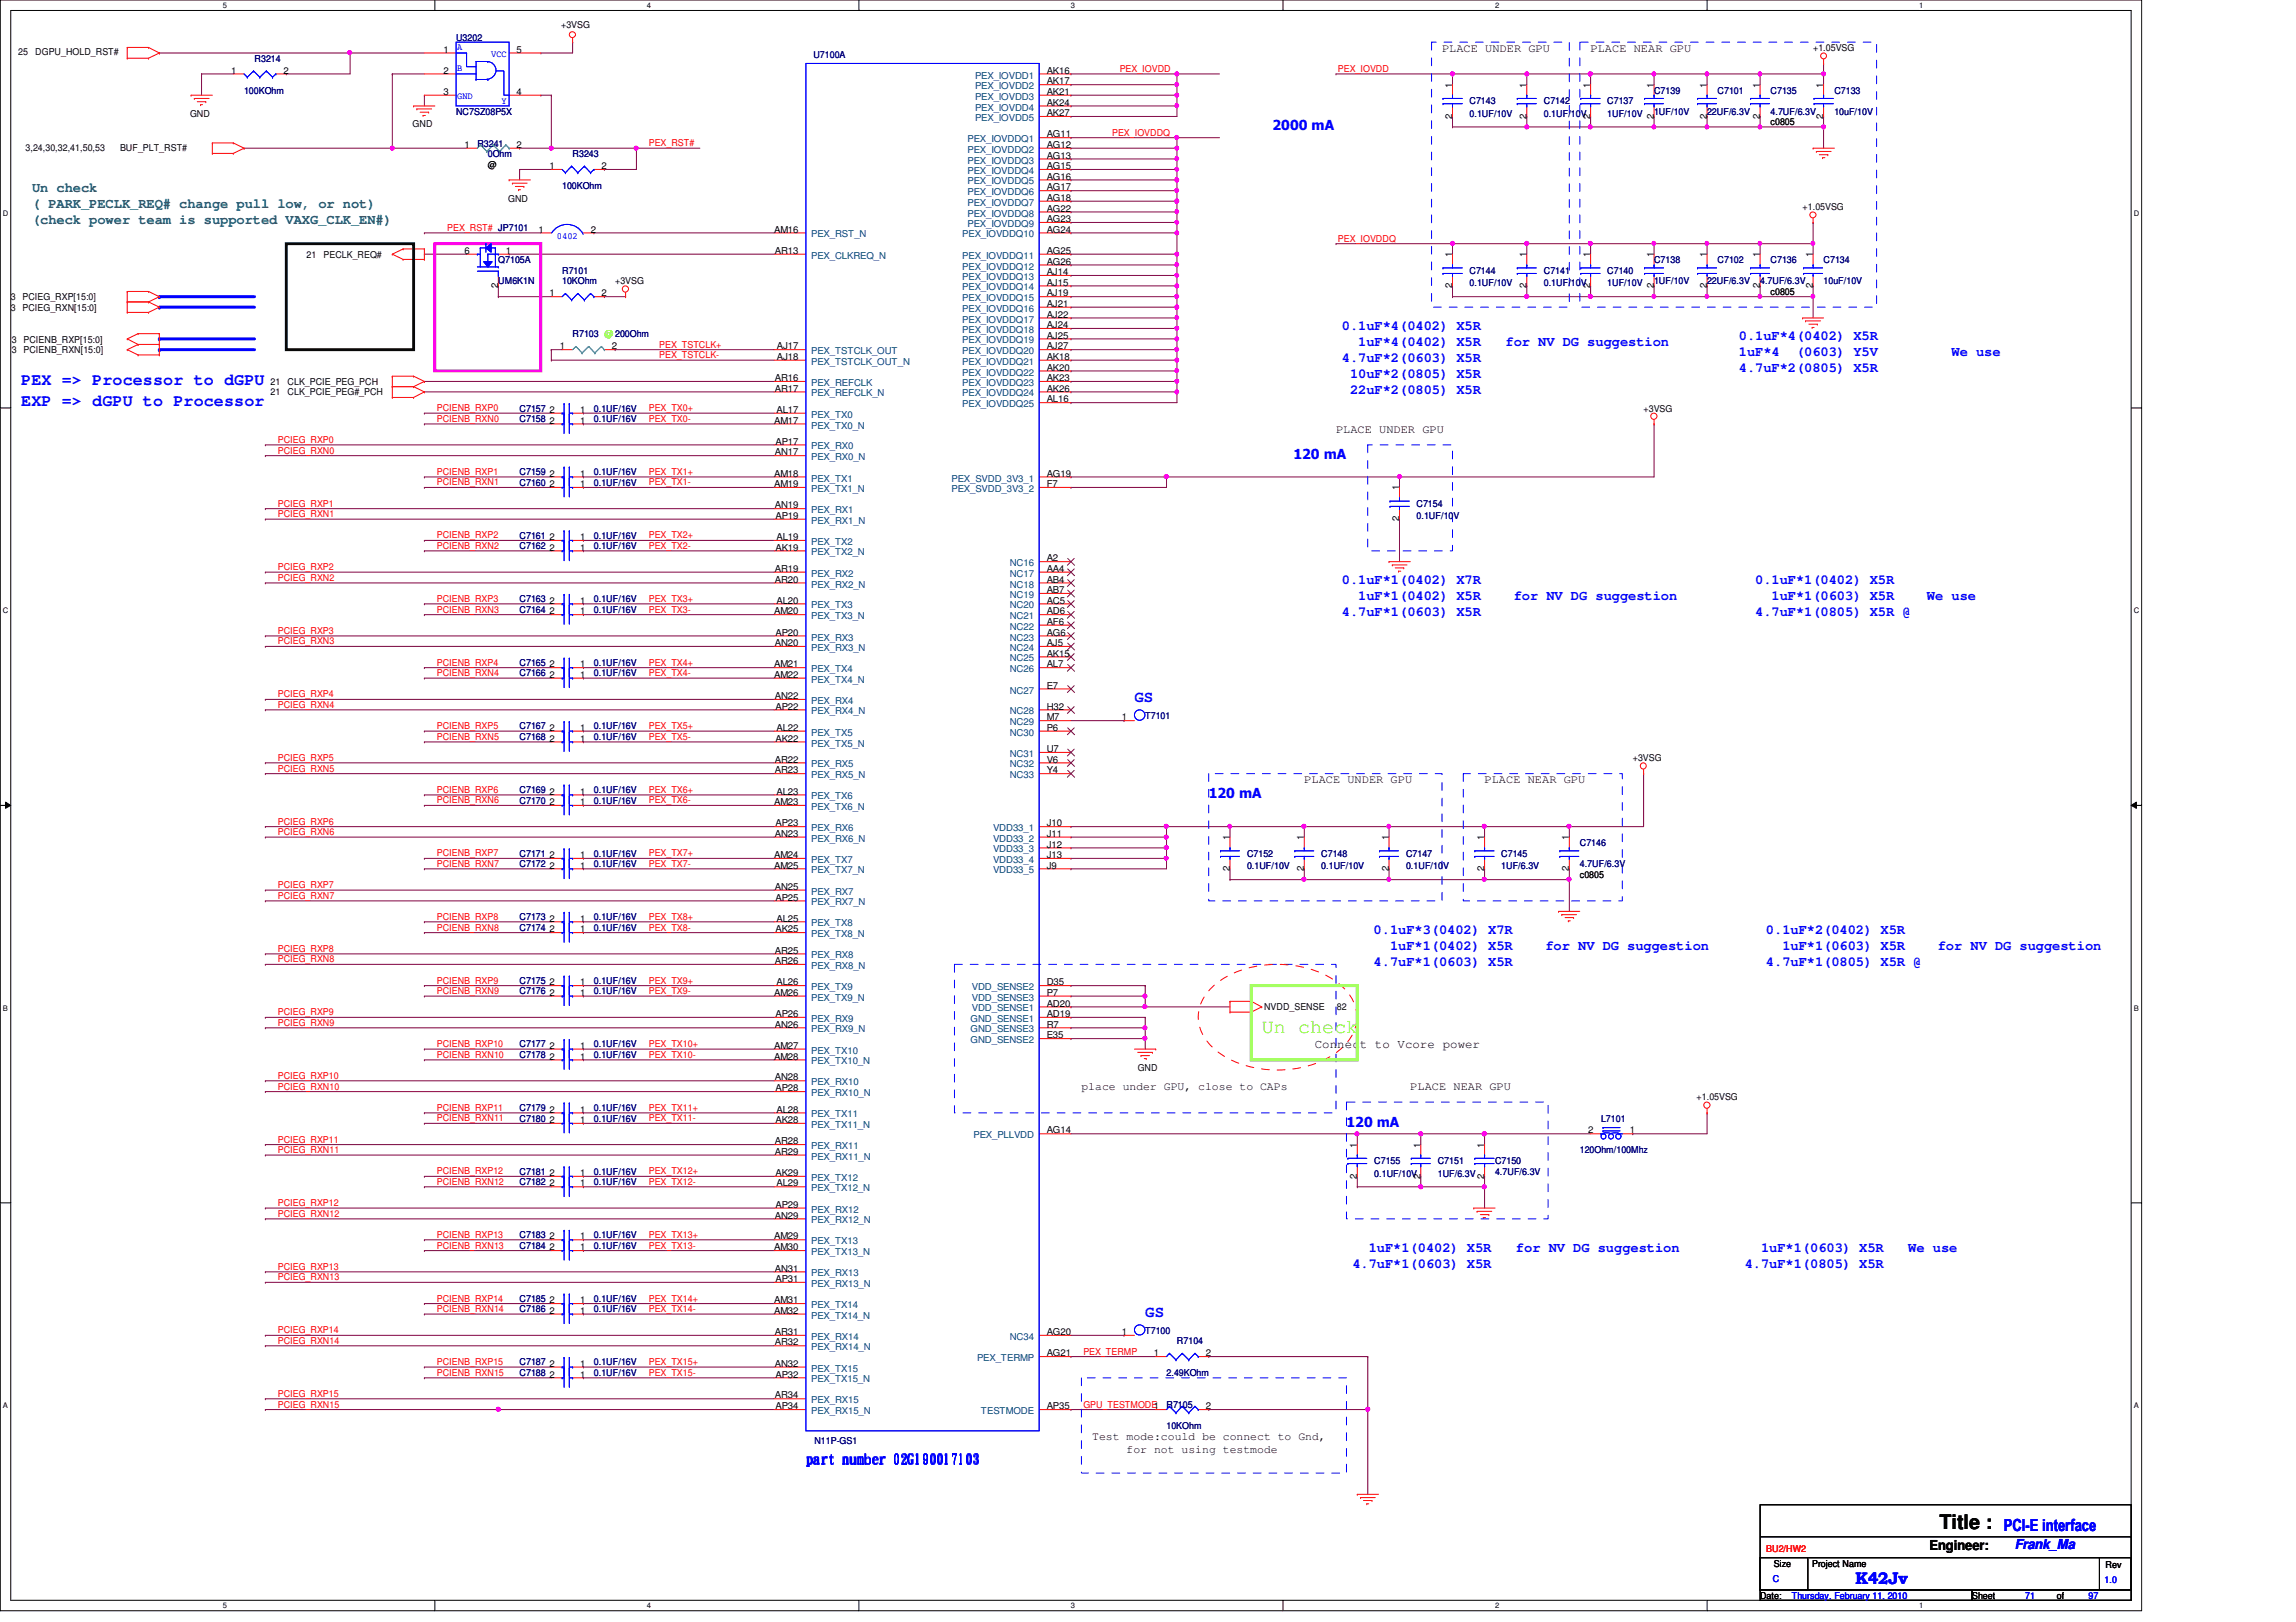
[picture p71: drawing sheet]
<svg xmlns="http://www.w3.org/2000/svg" width="297mm" height="210mm" viewBox="0 0 297 210" stroke-linecap="round" stroke-linejoin="round" font-family="sans-serif">
<defs><g id="words">
<text font-size="2.6" fill="#80ff00" x="163.2" y="133.7">Un check</text>
<text font-size="2.6" x="250.9" y="197.9">Title :</text>
<g font-size="2.2" fill="#00f">
<text x="2.7" y="49.8">PEX =&gt; Processor to dGPU</text>
<text x="2.7" y="52.5">EXP =&gt; dGPU to Processor</text>
<text x="259.2" y="198.2">PCI-E interface</text>
<text x="240.1" y="205">K42Jv</text>
</g>
<g font-size="2" fill="#00f">
<text x="146.8" y="90.8">GS</text>
<text x="148.2" y="170.4">GS</text>
</g>
<g font-size="1.8" fill="#00f">
<text x="164.6" y="16.8">2000 mA</text>
<text x="173.6" y="42.7">0.1uF*4(0402) X5R</text>
<text x="173.6" y="46.8">4.7uF*2(0603) X5R</text>
<text x="175.7" y="44.7">1uF*4(0402) X5R</text>
<text x="194.8" y="44.7">for NV DG suggestion</text>
<text x="225" y="44">0.1uF*4(0402) X5R</text>
<text x="225" y="46.1">1uF*4</text>
<text x="232.4" y="46.1">(0603) Y5V</text>
<text x="252.5" y="46.1">We use</text>
<text x="174.7" y="48.9">10uF*2(0805) X5R</text>
<text x="174.7" y="51">22uF*2(0805) X5R</text>
<text x="225" y="48.2">4.7uF*2(0805) X5R</text>
<text x="167.3" y="59.4">120 mA</text>
<text x="173.6" y="75.6">0.1uF*1(0402) X7R</text>
<text x="175.7" y="77.6">1uF*1(0402) X5R</text>
<text x="195.8" y="77.6">for NV DG suggestion</text>
<text x="227.1" y="75.6">0.1uF*1(0402) X5R</text>
<text x="229.2" y="77.6">1uF*1(0603) X5R</text>
<text x="249.3" y="77.6">We use</text>
<text x="173.6" y="79.7">4.7uF*1(0603) X5R</text>
<text x="227.1" y="79.7">4.7uF*1(0805) X5R @</text>
<text x="156.4" y="103.3">120 mA</text>
<text x="177.7" y="120.8">0.1uF*3(0402) X7R</text>
<text x="177.7" y="125">4.7uF*1(0603) X5R</text>
<text x="179.8" y="122.9">1uF*1(0402) X5R</text>
<text x="199.9" y="122.9">for NV DG suggestion</text>
<text x="228.5" y="120.8">0.1uF*2(0402) X5R</text>
<text x="228.5" y="125">4.7uF*1(0805) X5R @</text>
<text x="230.6" y="122.9">1uF*1(0603) X5R</text>
<text x="250.7" y="122.9">for NV DG suggestion</text>
<text x="174.2" y="145.8">120 mA</text>
<text x="177.1" y="162">1uF*1(0402) X5R</text>
<text x="196.1" y="162">for NV DG suggestion</text>
<text x="227.8" y="162">1uF*1(0603) X5R</text>
<text x="246.9" y="162">We use</text>
<text x="175" y="164">4.7uF*1(0603) X5R</text>
<text x="225.7" y="164">4.7uF*1(0805) X5R</text>
<text x="104.3" y="189.3">part number 02G190017103</text>
<text x="260.6" y="200.5">Frank_Ma</text>
</g>
<g font-size="1.8" fill="#008040">
<text x="4.1" y="24.8">Un check</text>
<text x="4.1" y="26.9">( PARK_PECLK_REQ# change pull low, or not)</text>
<text x="4.1" y="29">(check power team is supported VAXG_CLK_EN#)</text>
</g>
<text font-size="1.8" x="249.6" y="200.5">Engineer:</text>
<text font-size="1.6" x="170.1" y="135.7">Connect to Vcore power</text>
<g font-size="1.5">
<text x="186.6" y="6.7">PLACE UNDER GPU</text>
<text x="205.8" y="6.7">PLACE NEAR GPU</text>
<text x="172.8" y="56.1">PLACE UNDER GPU</text>
<text x="168.7" y="101.3">PLACE UNDER GPU</text>
<text x="192.1" y="101.3">PLACE NEAR GPU</text>
<text x="139.9" y="141.1">place under GPU, close to CAPs</text>
<text x="182.5" y="141.1">PLACE NEAR GPU</text>
<text x="141.3" y="186.4">Test mode:could be connect to Gnd,</text>
<text x="145.8" y="188">for not using testmode</text>
</g>
<g font-size="1.2" fill="#000080">
<text x="59" y="5.2">U3202</text>
<text x="32.9" y="8">R3214</text>
<text x="105.2" y="7.5">U7100A</text>
<text x="31.6" y="12.1">100KOhm</text>
<text x="59" y="14.9">NC7SZ08P5X</text>
<text x="190.1" y="13.5">C7143</text>
<text x="190.1" y="15.1">0.1UF/10V</text>
<text x="199.7" y="13.5">C7142</text>
<text x="199.7" y="15.1">0.1UF/10V</text>
<text x="207.9" y="13.5">C7137</text>
<text x="207.9" y="15.1">1UF/10V</text>
<text x="214" y="12.1">C7139</text>
<text x="214" y="14.9">1UF/10V</text>
<text x="220.8" y="14.9">22UF/6.3V</text>
<text x="222.2" y="12.1">C7101</text>
<text x="229.1" y="12.1">C7135</text>
<text x="229.1" y="14.9">4.7UF/6.3V</text>
<text x="237.3" y="12.1">C7133</text>
<text x="237.3" y="14.9">10uF/10V</text>
<text x="61.8" y="19">R3241</text>
<text x="63.1" y="20.3">0Ohm</text>
<text x="74.1" y="20.3">R3243</text>
<text x="72.7" y="24.4">100KOhm</text>
<text x="64.5" y="34">Q7105A</text>
<text x="72.7" y="35.4">R7101</text>
<text x="190.1" y="35.4">C7144</text>
<text x="199.7" y="35.4">C7141</text>
<text x="207.9" y="35.4">C7140</text>
<text x="214" y="34">C7138</text>
<text x="222.2" y="34">C7102</text>
<text x="229.1" y="34">C7136</text>
<text x="235.9" y="34">C7134</text>
<text x="64.5" y="36.8">UM6K1N</text>
<text x="72.7" y="36.8">10KOhm</text>
<text x="190.1" y="37">0.1UF/10V</text>
<text x="199.7" y="37">0.1UF/10V</text>
<text x="207.9" y="37">1UF/10V</text>
<text x="214" y="36.8">1UF/10V</text>
<text x="220.8" y="36.8">22UF/6.3V</text>
<text x="227.7" y="36.8">4.7UF/6.3V</text>
<text x="235.9" y="36.8">10uF/10V</text>
<text x="74.1" y="43.6">R7103 @ 200Ohm</text>
<text x="67.2" y="53.3">C7157</text>
<text x="76.8" y="53.3">0.1UF/16V</text>
<text x="67.2" y="54.6">C7158</text>
<text x="76.8" y="54.6">0.1UF/16V</text>
<text x="67.2" y="62.9">C7160</text>
<text x="67.2" y="61.5">C7159</text>
<text x="76.8" y="62.9">0.1UF/16V</text>
<text x="76.8" y="61.5">0.1UF/16V</text>
<text x="183.3" y="65.6">C7154</text>
<text x="67.2" y="69.7">C7161</text>
<text x="67.2" y="71.1">C7162</text>
<text x="76.8" y="69.7">0.1UF/16V</text>
<text x="76.8" y="71.1">0.1UF/16V</text>
<text x="183.3" y="67.2">0.1UF/10V</text>
<text x="67.2" y="77.9">C7163</text>
<text x="76.8" y="77.9">0.1UF/16V</text>
<text x="67.2" y="79.3">C7164</text>
<text x="76.8" y="79.3">0.1UF/16V</text>
<text x="67.2" y="86.1">C7165</text>
<text x="67.2" y="87.5">C7166</text>
<text x="76.8" y="86.1">0.1UF/16V</text>
<text x="76.8" y="87.5">0.1UF/16V</text>
<text x="67.2" y="95.8">C7168</text>
<text x="67.2" y="94.4">C7167</text>
<text x="76.8" y="95.8">0.1UF/16V</text>
<text x="76.8" y="94.4">0.1UF/16V</text>
<text x="148.2" y="93">T7101</text>
<text x="67.2" y="102.6">C7169</text>
<text x="67.2" y="104">C7170</text>
<text x="76.8" y="102.6">0.1UF/16V</text>
<text x="76.8" y="104">0.1UF/16V</text>
<text x="67.2" y="112.2">C7172</text>
<text x="67.2" y="110.9">C7171</text>
<text x="76.8" y="112.2">0.1UF/16V</text>
<text x="76.8" y="110.9">0.1UF/16V</text>
<text x="161.3" y="110.9">C7152</text>
<text x="161.3" y="112.5">0.1UF/10V</text>
<text x="170.9" y="110.9">C7148</text>
<text x="170.9" y="112.5">0.1UF/10V</text>
<text x="181.9" y="110.9">C7147</text>
<text x="181.9" y="112.5">0.1UF/10V</text>
<text x="194.2" y="110.9">C7145</text>
<text x="194.2" y="112.5">1UF/6.3V</text>
<text x="204.4" y="109.5">C7146</text>
<text x="204.4" y="112.2">4.7UF/6.3V</text>
<text x="67.2" y="119.1">C7173</text>
<text x="76.8" y="119.1">0.1UF/16V</text>
<text x="67.2" y="120.4">C7174</text>
<text x="76.8" y="120.4">0.1UF/16V</text>
<text x="67.2" y="128.7">C7176</text>
<text x="67.2" y="127.3">C7175</text>
<text x="76.8" y="128.7">0.1UF/16V</text>
<text x="76.8" y="127.3">0.1UF/16V</text>
<text x="67.2" y="136.9">C7178</text>
<text x="67.2" y="135.6">C7177</text>
<text x="76.8" y="136.9">0.1UF/16V</text>
<text x="76.8" y="135.6">0.1UF/16V</text>
<text x="67.2" y="143.8">C7179</text>
<text x="76.8" y="143.8">0.1UF/16V</text>
<text x="67.2" y="145.2">C7180</text>
<text x="76.8" y="145.2">0.1UF/16V</text>
<text x="204.4" y="149.3">120Ohm/100Mhz</text>
<text x="207.1" y="145.2">L7101</text>
<text x="67.2" y="153.4">C7182</text>
<text x="67.2" y="152">C7181</text>
<text x="76.8" y="153.4">0.1UF/16V</text>
<text x="76.8" y="152">0.1UF/16V</text>
<text x="177.8" y="150.6">C7155</text>
<text x="177.8" y="152.3">0.1UF/10V</text>
<text x="186" y="150.6">C7151</text>
<text x="186" y="152.3">1UF/6.3V</text>
<text x="193.4" y="150.6">C7150</text>
<text x="193.4" y="152">4.7UF/6.3V</text>
<text x="67.2" y="161.6">C7184</text>
<text x="67.2" y="160.2">C7183</text>
<text x="76.8" y="161.6">0.1UF/16V</text>
<text x="76.8" y="160.2">0.1UF/16V</text>
<text x="67.2" y="168.4">C7185</text>
<text x="67.2" y="169.8">C7186</text>
<text x="76.8" y="168.4">0.1UF/16V</text>
<text x="76.8" y="169.8">0.1UF/16V</text>
<text x="148.2" y="172.6">T7100</text>
<text x="152.3" y="173.9">R7104</text>
<text x="67.2" y="176.7">C7187</text>
<text x="67.2" y="178.1">C7188</text>
<text x="76.8" y="176.7">0.1UF/16V</text>
<text x="76.8" y="178.1">0.1UF/16V</text>
<text x="150.9" y="178.1">2.49KOhm</text>
<text x="150.9" y="182.2">R7105</text>
<text x="150.9" y="184.9">10KOhm</text>
<text x="105.4" y="186.9">N11P-GS1</text>
</g>
<g font-size="1.2">
<text x="72.6" y="3.6">+3VSG</text>
<text x="2.4" y="7.2">25</text>
<text x="4.6" y="7.2">DGPU_HOLD_RST#</text>
<text x="29.9" y="9.5">1</text>
<text x="36.7" y="9.5">2</text>
<text x="57.4" y="6.8">1</text>
<text x="57.4" y="9.5">2</text>
<text x="66.8" y="6.8">5</text>
<text x="135.4" y="9.5">AK16</text>
<text x="135.4" y="10.9">AK17</text>
<text x="187.9" y="11.3" transform="rotate(-90 187.9 11.3)">1</text>
<text x="197.5" y="11.3" transform="rotate(-90 197.5 11.3)">1</text>
<text x="205.7" y="11.3" transform="rotate(-90 205.7 11.3)">1</text>
<text x="213.9" y="11.3" transform="rotate(-90 213.9 11.3)">1</text>
<text x="220.8" y="11.3" transform="rotate(-90 220.8 11.3)">1</text>
<text x="227.7" y="11.3" transform="rotate(-90 227.7 11.3)">1</text>
<text x="234.6" y="6.6">+1.05VSG</text>
<text x="235.9" y="11.3" transform="rotate(-90 235.9 11.3)">1</text>
<text x="24.6" y="15.1">GND</text>
<text x="53.4" y="16.5">GND</text>
<text x="57.4" y="12.3">3</text>
<text x="66.8" y="12.3">4</text>
<text x="135.4" y="12.3">AK21</text>
<text x="135.4" y="13.7">AK24</text>
<text x="135.4" y="15">AK27</text>
<text x="135.4" y="17.8">AG11</text>
<text x="187.9" y="15.4" transform="rotate(-90 187.9 15.4)">2</text>
<text x="197.5" y="15.4" transform="rotate(-90 197.5 15.4)">2</text>
<text x="205.7" y="15.4" transform="rotate(-90 205.7 15.4)">2</text>
<text x="213.9" y="15.4" transform="rotate(-90 213.9 15.4)">2</text>
<text x="220.8" y="15.4" transform="rotate(-90 220.8 15.4)">2</text>
<text x="227.7" y="15.4" transform="rotate(-90 227.7 15.4)">2</text>
<text x="229.1" y="16.2">c0805</text>
<text x="235.9" y="15.4" transform="rotate(-90 235.9 15.4)">2</text>
<text x="3.3" y="19.5">3,24,30,32,41,50,53</text>
<text x="15.5" y="19.5">BUF_PLT_RST#</text>
<text x="60.1" y="19.1">1</text>
<text x="63.1" y="21.7">@</text>
<text x="66.8" y="19.1">2</text>
<text x="71.1" y="21.9">1</text>
<text x="77.8" y="21.9">2</text>
<text x="135.4" y="19.1">AG12</text>
<text x="135.4" y="20.5">AG13</text>
<text x="135.4" y="21.9">AG15</text>
<text x="135.4" y="23.2">AG16</text>
<text x="65.7" y="26.1">GND</text>
<text x="135.4" y="24.6">AG17</text>
<text x="135.4" y="26">AG18</text>
<text x="135.4" y="27.4">AG22</text>
<text x="135.4" y="28.7">AG23</text>
<text x="233.2" y="27.2">+1.05VSG</text>
<text x="39.7" y="33.4">21</text>
<text x="41.9" y="33.4">PECLK_REQ#</text>
<text x="60.1" y="32.9">6</text>
<text x="65.4" y="32.9">1</text>
<text x="69.7" y="30.1">1</text>
<text x="76.5" y="30.1">2</text>
<text x="100.2" y="30.1">AM16</text>
<text x="100.2" y="32.9">AR13</text>
<text x="135.4" y="30.1">AG24</text>
<text x="135.4" y="32.9">AG25</text>
<text x="135.4" y="34.2">AG26</text>
<text x="135.4" y="35.6">AJ14</text>
<text x="187.9" y="33.3" transform="rotate(-90 187.9 33.3)">1</text>
<text x="197.5" y="33.3" transform="rotate(-90 197.5 33.3)">1</text>
<text x="205.7" y="33.3" transform="rotate(-90 205.7 33.3)">1</text>
<text x="213.9" y="33.3" transform="rotate(-90 213.9 33.3)">1</text>
<text x="220.8" y="33.3" transform="rotate(-90 220.8 33.3)">1</text>
<text x="227.7" y="33.3" transform="rotate(-90 227.7 33.3)">1</text>
<text x="234.5" y="33.3" transform="rotate(-90 234.5 33.3)">1</text>
<text x="1.4" y="38.9">3</text>
<text x="1.4" y="40.2">3</text>
<text x="2.9" y="38.9">PCIEG_RXP[15:0]</text>
<text x="2.9" y="40.2">PCIEG_RXN[15:0]</text>
<text x="64.4" y="37.3" transform="rotate(-90 64.4 37.3)">2</text>
<text x="71.1" y="38.4">1</text>
<text x="77.8" y="38.4">2</text>
<text x="79.6" y="36.8">+3VSG</text>
<text x="135.4" y="37">AJ15</text>
<text x="135.4" y="38.4">AJ19</text>
<text x="135.4" y="39.7">AJ21</text>
<text x="135.4" y="41.1">AJ22</text>
<text x="187.9" y="37.3" transform="rotate(-90 187.9 37.3)">2</text>
<text x="197.5" y="37.3" transform="rotate(-90 197.5 37.3)">2</text>
<text x="205.7" y="37.3" transform="rotate(-90 205.7 37.3)">2</text>
<text x="213.9" y="37.3" transform="rotate(-90 213.9 37.3)">2</text>
<text x="220.8" y="37.3" transform="rotate(-90 220.8 37.3)">2</text>
<text x="227.7" y="37.3" transform="rotate(-90 227.7 37.3)">2</text>
<text x="229.1" y="38.1">c0805</text>
<text x="234.5" y="37.3" transform="rotate(-90 234.5 37.3)">2</text>
<text x="1.5" y="44.3">3</text>
<text x="1.5" y="45.7">3</text>
<text x="3" y="44.3">PCIENB_RXP[15:0]</text>
<text x="3" y="45.7">PCIENB_RXN[15:0]</text>
<text x="72.4" y="45.2">1</text>
<text x="79.2" y="45.2">2</text>
<text x="100.5" y="45.2">AJ17</text>
<text x="100.5" y="46.6">AJ18</text>
<text x="135.4" y="42.5">AJ24</text>
<text x="135.4" y="43.8">AJ25</text>
<text x="135.4" y="45.2">AJ27</text>
<text x="135.4" y="46.6">AK18</text>
<text x="135.4" y="48">AK20</text>
<text x="35" y="49.8">21</text>
<text x="35" y="51.2">21</text>
<text x="37.2" y="49.8">CLK_PCIE_PEG_PCH</text>
<text x="37.2" y="51.2">CLK_PCIE_PEG#_PCH</text>
<text x="71.1" y="53.4">2</text>
<text x="75.1" y="53.4">1</text>
<text x="100.2" y="49.3">AR16</text>
<text x="100.2" y="50.7">AR17</text>
<text x="100.5" y="53.4">AL17</text>
<text x="135.4" y="49.3">AK23</text>
<text x="135.4" y="50.7">AK26</text>
<text x="135.4" y="52.1">AL16</text>
<text x="212.6" y="53.3">+3VSG</text>
<text x="71.1" y="54.8">2</text>
<text x="75.1" y="54.8">1</text>
<text x="100.2" y="54.8">AM17</text>
<text x="100.2" y="58.9">AN17</text>
<text x="100.3" y="57.5">AP17</text>
<text x="71.1" y="63">2</text>
<text x="71.1" y="61.7">2</text>
<text x="75.1" y="63">1</text>
<text x="75.1" y="61.7">1</text>
<text x="100.2" y="61.7">AM18</text>
<text x="100.2" y="63">AM19</text>
<text x="100.2" y="65.8">AN19</text>
<text x="135.4" y="61.7">AG19</text>
<text x="135.4" y="63">F7</text>
<text x="181" y="63.5" transform="rotate(-90 181 63.5)">1</text>
<text x="71.1" y="69.9">2</text>
<text x="71.1" y="71.2">2</text>
<text x="75.1" y="69.9">1</text>
<text x="75.1" y="71.2">1</text>
<text x="100.3" y="67.1">AP19</text>
<text x="100.3" y="71.2">AK19</text>
<text x="100.5" y="69.9">AL19</text>
<text x="181" y="67.5" transform="rotate(-90 181 67.5)">2</text>
<text x="100.2" y="74">AR19</text>
<text x="100.2" y="75.4">AR20</text>
<text x="135.4" y="72.6">A2</text>
<text x="135.4" y="74">AA4</text>
<text x="135.4" y="75.4">AB4</text>
<text x="135.4" y="76.8">AB7</text>
<text x="71.1" y="78.1">2</text>
<text x="71.1" y="79.5">2</text>
<text x="75.1" y="78.1">1</text>
<text x="75.1" y="79.5">1</text>
<text x="100.2" y="79.5">AM20</text>
<text x="100.2" y="83.6">AN20</text>
<text x="100.3" y="82.3">AP20</text>
<text x="100.5" y="78.1">AL20</text>
<text x="135.4" y="78.1">AC5</text>
<text x="135.4" y="79.5">AD6</text>
<text x="135.4" y="80.9">AF6</text>
<text x="135.4" y="82.3">AG6</text>
<text x="135.4" y="83.6">AJ5</text>
<text x="71.1" y="86.4">2</text>
<text x="71.1" y="87.7">2</text>
<text x="75.1" y="86.4">1</text>
<text x="75.1" y="87.7">1</text>
<text x="100.2" y="86.4">AM21</text>
<text x="100.2" y="87.7">AM22</text>
<text x="135.4" y="85">AK15</text>
<text x="135.4" y="86.4">AL7</text>
<text x="135.4" y="89.1">E7</text>
<text x="71.1" y="96">2</text>
<text x="71.1" y="94.6">2</text>
<text x="75.1" y="96">1</text>
<text x="75.1" y="94.6">1</text>
<text x="100.2" y="90.5">AN22</text>
<text x="100.3" y="91.8">AP22</text>
<text x="100.3" y="96">AK22</text>
<text x="100.5" y="94.6">AL22</text>
<text x="135.4" y="91.8">H32</text>
<text x="135.4" y="93.2">M7</text>
<text x="135.4" y="94.6">P6</text>
<text x="145.1" y="93.2">1</text>
<text x="100.2" y="98.7">AR22</text>
<text x="100.2" y="100.1">AR23</text>
<text x="135.4" y="97.3">U7</text>
<text x="135.4" y="98.7">V6</text>
<text x="135.4" y="100.1">Y4</text>
<text x="211.2" y="98.5">+3VSG</text>
<text x="71.1" y="102.8">2</text>
<text x="71.1" y="104.2">2</text>
<text x="75.1" y="102.8">1</text>
<text x="75.1" y="104.2">1</text>
<text x="100.2" y="104.2">AM23</text>
<text x="100.3" y="106.9">AP23</text>
<text x="100.5" y="102.8">AL23</text>
<text x="135.4" y="106.9">J10</text>
<text x="71.1" y="112.4">2</text>
<text x="71.1" y="111">2</text>
<text x="75.1" y="112.4">1</text>
<text x="75.1" y="111">1</text>
<text x="100.2" y="111">AM24</text>
<text x="100.2" y="112.4">AM25</text>
<text x="100.2" y="108.3">AN23</text>
<text x="135.4" y="108.3">J11</text>
<text x="135.4" y="109.7">J12</text>
<text x="135.4" y="111">J13</text>
<text x="135.4" y="112.4">J9</text>
<text x="159.1" y="112.7" transform="rotate(-90 159.1 112.7)">2</text>
<text x="159.1" y="108.8" transform="rotate(-90 159.1 108.8)">1</text>
<text x="168.7" y="112.7" transform="rotate(-90 168.7 112.7)">2</text>
<text x="168.7" y="108.8" transform="rotate(-90 168.7 108.8)">1</text>
<text x="179.7" y="112.7" transform="rotate(-90 179.7 112.7)">2</text>
<text x="179.7" y="108.8" transform="rotate(-90 179.7 108.8)">1</text>
<text x="192" y="112.7" transform="rotate(-90 192 112.7)">2</text>
<text x="192" y="108.8" transform="rotate(-90 192 108.8)">1</text>
<text x="203" y="112.7" transform="rotate(-90 203 112.7)">2</text>
<text x="203" y="108.8" transform="rotate(-90 203 108.8)">1</text>
<text x="204.4" y="113.6">c0805</text>
<text x="71.1" y="119.3">2</text>
<text x="75.1" y="119.3">1</text>
<text x="100.2" y="115.1">AN25</text>
<text x="100.3" y="116.5">AP25</text>
<text x="100.5" y="119.3">AL25</text>
<text x="71.1" y="120.6">2</text>
<text x="75.1" y="120.6">1</text>
<text x="100.2" y="123.4">AR25</text>
<text x="100.2" y="124.8">AR26</text>
<text x="100.3" y="120.6">AK25</text>
<text x="71.1" y="128.9">2</text>
<text x="71.1" y="127.5">2</text>
<text x="75.1" y="128.9">1</text>
<text x="75.1" y="127.5">1</text>
<text x="100.2" y="128.9">AM26</text>
<text x="100.3" y="131.6">AP26</text>
<text x="100.5" y="127.5">AL26</text>
<text x="135.4" y="127.5">D35</text>
<text x="135.4" y="128.9">P7</text>
<text x="135.4" y="130.3">AD20</text>
<text x="135.4" y="131.6">AD19</text>
<text x="163.5" y="130.7">NVDD_SENSE</text>
<text x="173" y="130.7">82</text>
<text x="71.1" y="137.1">2</text>
<text x="71.1" y="135.7">2</text>
<text x="75.1" y="137.1">1</text>
<text x="75.1" y="135.7">1</text>
<text x="100.2" y="135.7">AM27</text>
<text x="100.2" y="137.1">AM28</text>
<text x="100.2" y="133">AN26</text>
<text x="135.4" y="133">R7</text>
<text x="135.4" y="134.4">E35</text>
<text x="71.1" y="144">2</text>
<text x="75.1" y="144">1</text>
<text x="100.2" y="139.8">AN28</text>
<text x="100.3" y="141.2">AP28</text>
<text x="100.5" y="144">AL28</text>
<text x="147.2" y="138.6">GND</text>
<text x="219.5" y="142.4">+1.05VSG</text>
<text x="71.1" y="145.3">2</text>
<text x="75.1" y="145.3">1</text>
<text x="100.2" y="148.1">AR28</text>
<text x="100.2" y="149.4">AR29</text>
<text x="100.3" y="145.3">AK28</text>
<text x="135.4" y="146.7">AG14</text>
<text x="175.6" y="148.5" transform="rotate(-90 175.6 148.5)">1</text>
<text x="183.8" y="148.5" transform="rotate(-90 183.8 148.5)">1</text>
<text x="192" y="148.5" transform="rotate(-90 192 148.5)">1</text>
<text x="205.5" y="146.7">2</text>
<text x="210.9" y="146.7">1</text>
<text x="71.1" y="153.5">2</text>
<text x="71.1" y="152.2">2</text>
<text x="75.1" y="153.5">1</text>
<text x="75.1" y="152.2">1</text>
<text x="100.3" y="152.2">AK29</text>
<text x="100.5" y="153.5">AL29</text>
<text x="175.6" y="152.5" transform="rotate(-90 175.6 152.5)">2</text>
<text x="183.8" y="152.5" transform="rotate(-90 183.8 152.5)">2</text>
<text x="192" y="152.5" transform="rotate(-90 192 152.5)">2</text>
<text x="71.1" y="161.8">2</text>
<text x="71.1" y="160.4">2</text>
<text x="75.1" y="161.8">1</text>
<text x="75.1" y="160.4">1</text>
<text x="100.2" y="160.4">AM29</text>
<text x="100.2" y="161.8">AM30</text>
<text x="100.2" y="157.7">AN29</text>
<text x="100.3" y="156.3">AP29</text>
<text x="100.2" y="164.5">AN31</text>
<text x="100.3" y="165.9">AP31</text>
<text x="71.1" y="168.7">2</text>
<text x="71.1" y="170">2</text>
<text x="75.1" y="168.7">1</text>
<text x="75.1" y="170">1</text>
<text x="100.2" y="168.7">AM31</text>
<text x="100.2" y="170">AM32</text>
<text x="100.2" y="172.8">AR31</text>
<text x="135.4" y="172.8">AG20</text>
<text x="145.1" y="172.8">1</text>
<text x="71.1" y="176.9">2</text>
<text x="71.1" y="178.3">2</text>
<text x="75.1" y="176.9">1</text>
<text x="75.1" y="178.3">1</text>
<text x="100.2" y="174.1">AR32</text>
<text x="100.2" y="176.9">AN32</text>
<text x="100.3" y="178.3">AP32</text>
<text x="135.4" y="175.5">AG21</text>
<text x="149.3" y="175.5">1</text>
<text x="156" y="175.5">2</text>
<text x="100.2" y="181">AR34</text>
<text x="100.3" y="182.4">AP34</text>
<text x="135.4" y="182.4">AP35</text>
<text x="156" y="182.4">2</text>
<text x="229.5" y="202.7">Size</text>
<text x="234.4" y="202.7">Project Name</text>
<text x="272.4" y="202.9">Rev</text>
<text x="227.7" y="206.9">Date:</text>
<text x="255.1" y="206.9">Sheet</text>
<text x="266.1" y="206.9">of</text>
</g>
<g font-size="1.2" fill="#00f">
<text x="59.1" y="6.5">A</text>
<text x="59.1" y="9.2">B</text>
<text x="63.5" y="7.3">VCC</text>
<text x="59.1" y="12.8">GND</text>
<text x="64.9" y="13.5">Y</text>
<text x="72" y="30.9">0402</text>
<text x="229.4" y="204.7">C</text>
<text x="231.8" y="206.9">Thursday, February 11, 2010</text>
<text x="262" y="206.9">71</text>
<text x="270.2" y="206.9">97</text>
<text x="272.3" y="204.8">1.0</text>
</g>
<g font-size="1.2" fill="#004080">
<text x="126.1" y="10.2">PEX_IOVDD1</text>
<text x="126.1" y="11.6">PEX_IOVDD2</text>
<text x="126.1" y="12.9">PEX_IOVDD3</text>
<text x="126.1" y="14.3">PEX_IOVDD4</text>
<text x="126.1" y="15.7">PEX_IOVDD5</text>
<text x="125.2" y="18.4">PEX_IOVDDQ1</text>
<text x="125.2" y="19.8">PEX_IOVDDQ2</text>
<text x="125.2" y="21.2">PEX_IOVDDQ3</text>
<text x="125.2" y="22.5">PEX_IOVDDQ4</text>
<text x="125.2" y="23.9">PEX_IOVDDQ5</text>
<text x="125.2" y="25.3">PEX_IOVDDQ6</text>
<text x="125.2" y="26.6">PEX_IOVDDQ7</text>
<text x="125.2" y="28">PEX_IOVDDQ8</text>
<text x="125.2" y="29.4">PEX_IOVDDQ9</text>
<text x="104.9" y="30.7">PEX_RST_N</text>
<text x="104.9" y="33.5">PEX_CLKREQ_N</text>
<text x="124.5" y="30.7">PEX_IOVDDQ10</text>
<text x="124.5" y="33.5">PEX_IOVDDQ11</text>
<text x="124.5" y="34.9">PEX_IOVDDQ12</text>
<text x="124.5" y="36.2">PEX_IOVDDQ13</text>
<text x="124.5" y="37.6">PEX_IOVDDQ14</text>
<text x="124.5" y="39">PEX_IOVDDQ15</text>
<text x="124.5" y="40.3">PEX_IOVDDQ16</text>
<text x="124.5" y="41.7">PEX_IOVDDQ17</text>
<text x="104.9" y="45.8">PEX_TSTCLK_OUT</text>
<text x="104.9" y="47.2">PEX_TSTCLK_OUT_N</text>
<text x="124.5" y="43.1">PEX_IOVDDQ18</text>
<text x="124.5" y="44.4">PEX_IOVDDQ19</text>
<text x="124.5" y="45.8">PEX_IOVDDQ20</text>
<text x="124.5" y="47.2">PEX_IOVDDQ21</text>
<text x="104.9" y="50">PEX_REFCLK</text>
<text x="104.9" y="51.3">PEX_REFCLK_N</text>
<text x="124.5" y="48.6">PEX_IOVDDQ22</text>
<text x="124.5" y="50">PEX_IOVDDQ23</text>
<text x="124.5" y="51.3">PEX_IOVDDQ24</text>
<text x="124.5" y="52.7">PEX_IOVDDQ25</text>
<text x="104.9" y="54.1">PEX_TX0</text>
<text x="104.9" y="55.5">PEX_TX0_N</text>
<text x="104.9" y="58.2">PEX_RX0</text>
<text x="104.9" y="59.6">PEX_RX0_N</text>
<text x="104.9" y="62.3">PEX_TX1</text>
<text x="104.9" y="63.7">PEX_TX1_N</text>
<text x="123.1" y="62.3">PEX_SVDD_3V3_1</text>
<text x="123.1" y="63.7">PEX_SVDD_3V3_2</text>
<text x="104.9" y="66.4">PEX_RX1</text>
<text x="104.9" y="67.8">PEX_RX1_N</text>
<text x="104.9" y="70.5">PEX_TX2</text>
<text x="104.9" y="71.9">PEX_TX2_N</text>
<text x="104.9" y="74.6">PEX_RX2</text>
<text x="104.9" y="76">PEX_RX2_N</text>
<text x="130.6" y="73.3">NC16</text>
<text x="130.6" y="74.6">NC17</text>
<text x="130.6" y="76">NC18</text>
<text x="130.6" y="77.4">NC19</text>
<text x="104.9" y="78.7">PEX_TX3</text>
<text x="104.9" y="80.1">PEX_TX3_N</text>
<text x="104.9" y="82.9">PEX_RX3</text>
<text x="130.6" y="78.7">NC20</text>
<text x="130.6" y="80.1">NC21</text>
<text x="130.6" y="81.5">NC22</text>
<text x="130.6" y="82.9">NC23</text>
<text x="104.9" y="84.2">PEX_RX3_N</text>
<text x="104.9" y="87">PEX_TX4</text>
<text x="104.9" y="88.3">PEX_TX4_N</text>
<text x="130.6" y="84.2">NC24</text>
<text x="130.6" y="85.6">NC25</text>
<text x="130.6" y="87">NC26</text>
<text x="130.6" y="89.7">NC27</text>
<text x="104.9" y="91.1">PEX_RX4</text>
<text x="104.9" y="92.5">PEX_RX4_N</text>
<text x="104.9" y="95.2">PEX_TX5</text>
<text x="130.6" y="92.5">NC28</text>
<text x="130.6" y="93.9">NC29</text>
<text x="130.6" y="95.2">NC30</text>
<text x="104.9" y="96.6">PEX_TX5_N</text>
<text x="104.9" y="99.3">PEX_RX5</text>
<text x="104.9" y="100.7">PEX_RX5_N</text>
<text x="130.6" y="98">NC31</text>
<text x="130.6" y="99.3">NC32</text>
<text x="130.6" y="100.7">NC33</text>
<text x="104.9" y="103.5">PEX_TX6</text>
<text x="104.9" y="104.8">PEX_TX6_N</text>
<text x="104.9" y="107.6">PEX_RX6</text>
<text x="128.5" y="107.6">VDD33_1</text>
<text x="104.9" y="108.9">PEX_RX6_N</text>
<text x="104.9" y="111.7">PEX_TX7</text>
<text x="104.9" y="113">PEX_TX7_N</text>
<text x="128.5" y="108.9">VDD33_2</text>
<text x="128.5" y="110.3">VDD33_3</text>
<text x="128.5" y="111.7">VDD33_4</text>
<text x="128.5" y="113">VDD33_5</text>
<text x="104.9" y="115.8">PEX_RX7</text>
<text x="104.9" y="117.2">PEX_RX7_N</text>
<text x="104.9" y="119.9">PEX_TX8</text>
<text x="104.9" y="121.3">PEX_TX8_N</text>
<text x="104.9" y="124">PEX_RX8</text>
<text x="104.9" y="125.4">PEX_RX8_N</text>
<text x="104.9" y="128.1">PEX_TX9</text>
<text x="104.9" y="129.5">PEX_TX9_N</text>
<text x="125.7" y="128.1">VDD_SENSE2</text>
<text x="125.7" y="129.5">VDD_SENSE3</text>
<text x="125.7" y="130.9">VDD_SENSE1</text>
<text x="104.9" y="132.2">PEX_RX9</text>
<text x="104.9" y="133.6">PEX_RX9_N</text>
<text x="104.9" y="136.4">PEX_TX10</text>
<text x="104.9" y="137.8">PEX_TX10_N</text>
<text x="125.6" y="132.2">GND_SENSE1</text>
<text x="125.6" y="133.6">GND_SENSE3</text>
<text x="125.6" y="135">GND_SENSE2</text>
<text x="104.9" y="140.5">PEX_RX10</text>
<text x="104.9" y="141.9">PEX_RX10_N</text>
<text x="104.9" y="144.6">PEX_TX11</text>
<text x="104.9" y="146">PEX_TX11_N</text>
<text x="104.9" y="148.7">PEX_RX11</text>
<text x="125.9" y="147.3">PEX_PLLVDD</text>
<text x="104.9" y="150.1">PEX_RX11_N</text>
<text x="104.9" y="152.8">PEX_TX12</text>
<text x="104.9" y="154.2">PEX_TX12_N</text>
<text x="104.9" y="156.9">PEX_RX12</text>
<text x="104.9" y="158.3">PEX_RX12_N</text>
<text x="104.9" y="161">PEX_TX13</text>
<text x="104.9" y="162.4">PEX_TX13_N</text>
<text x="104.9" y="165.2">PEX_RX13</text>
<text x="104.9" y="166.5">PEX_RX13_N</text>
<text x="104.9" y="169.3">PEX_TX14</text>
<text x="104.9" y="170.6">PEX_TX14_N</text>
<text x="104.9" y="173.4">PEX_RX14</text>
<text x="130.6" y="173.4">NC34</text>
<text x="104.9" y="174.8">PEX_RX14_N</text>
<text x="104.9" y="177.5">PEX_TX15</text>
<text x="104.9" y="178.9">PEX_TX15_N</text>
<text x="126.4" y="176.1">PEX_TERMP</text>
<text x="104.9" y="181.6">PEX_RX15</text>
<text x="104.9" y="183">PEX_RX15_N</text>
<text x="126.9" y="183">TESTMODE</text>
</g>
<g font-size="1.2" fill="#f00">
<text x="144.9" y="9.3">PEX_IOVDD</text>
<text x="173.1" y="9.3">PEX_IOVDD</text>
<text x="143.9" y="17.6">PEX_IOVDDQ</text>
<text x="83.9" y="18.9">PEX_RST#</text>
<text x="57.9" y="29.9">PEX_RST# JP7101</text>
<text x="173.1" y="31.3">PEX_IOVDDQ</text>
<text x="85.3" y="45">PEX_TSTCLK+</text>
<text x="85.3" y="46.4">PEX_TSTCLK-</text>
<text x="56.5" y="53.2">PCIENB_RXP0</text>
<text x="83.9" y="53.2">PEX_TX0+</text>
<text x="35.9" y="57.3">PCIEG_RXP0</text>
<text x="35.9" y="58.7">PCIEG_RXN0</text>
<text x="56.5" y="54.6">PCIENB_RXN0</text>
<text x="83.9" y="54.6">PEX_TX0-</text>
<text x="35.9" y="65.6">PCIEG_RXP1</text>
<text x="56.5" y="61.5">PCIENB_RXP1</text>
<text x="56.5" y="62.8">PCIENB_RXN1</text>
<text x="83.9" y="61.5">PEX_TX1+</text>
<text x="83.9" y="62.8">PEX_TX1-</text>
<text x="35.9" y="66.9">PCIEG_RXN1</text>
<text x="56.5" y="69.7">PCIENB_RXP2</text>
<text x="56.5" y="71">PCIENB_RXN2</text>
<text x="83.9" y="69.7">PEX_TX2+</text>
<text x="83.9" y="71">PEX_TX2-</text>
<text x="35.9" y="75.2">PCIEG_RXN2</text>
<text x="35.9" y="73.8">PCIEG_RXP2</text>
<text x="56.5" y="77.9">PCIENB_RXP3</text>
<text x="83.9" y="77.9">PEX_TX3+</text>
<text x="35.9" y="83.4">PCIEG_RXN3</text>
<text x="35.9" y="82">PCIEG_RXP3</text>
<text x="56.5" y="79.3">PCIENB_RXN3</text>
<text x="83.9" y="79.3">PEX_TX3-</text>
<text x="56.5" y="87.5">PCIENB_RXN4</text>
<text x="56.5" y="86.1">PCIENB_RXP4</text>
<text x="83.9" y="87.5">PEX_TX4-</text>
<text x="83.9" y="86.1">PEX_TX4+</text>
<text x="35.9" y="90.3">PCIEG_RXP4</text>
<text x="35.9" y="91.6">PCIEG_RXN4</text>
<text x="56.5" y="95.8">PCIENB_RXN5</text>
<text x="56.5" y="94.4">PCIENB_RXP5</text>
<text x="83.9" y="94.4">PEX_TX5+</text>
<text x="83.9" y="95.8">PEX_TX5-</text>
<text x="35.9" y="98.5">PCIEG_RXP5</text>
<text x="35.9" y="99.9">PCIEG_RXN5</text>
<text x="35.9" y="106.7">PCIEG_RXP6</text>
<text x="56.5" y="104">PCIENB_RXN6</text>
<text x="56.5" y="102.6">PCIENB_RXP6</text>
<text x="83.9" y="102.6">PEX_TX6+</text>
<text x="83.9" y="104">PEX_TX6-</text>
<text x="35.9" y="108.1">PCIEG_RXN6</text>
<text x="56.5" y="112.2">PCIENB_RXN7</text>
<text x="56.5" y="110.8">PCIENB_RXP7</text>
<text x="83.9" y="110.8">PEX_TX7+</text>
<text x="83.9" y="112.2">PEX_TX7-</text>
<text x="35.9" y="114.9">PCIEG_RXP7</text>
<text x="35.9" y="116.3">PCIEG_RXN7</text>
<text x="56.5" y="119">PCIENB_RXP8</text>
<text x="83.9" y="119">PEX_TX8+</text>
<text x="35.9" y="123.2">PCIEG_RXP8</text>
<text x="35.9" y="124.5">PCIEG_RXN8</text>
<text x="56.5" y="120.4">PCIENB_RXN8</text>
<text x="83.9" y="120.4">PEX_TX8-</text>
<text x="35.9" y="131.4">PCIEG_RXP9</text>
<text x="56.5" y="128.7">PCIENB_RXN9</text>
<text x="56.5" y="127.3">PCIENB_RXP9</text>
<text x="83.9" y="127.3">PEX_TX9+</text>
<text x="83.9" y="128.7">PEX_TX9-</text>
<text x="35.9" y="132.8">PCIEG_RXN9</text>
<text x="56.5" y="136.9">PCIENB_RXN10</text>
<text x="56.5" y="135.5">PCIENB_RXP10</text>
<text x="83.9" y="135.5">PEX_TX10+</text>
<text x="83.9" y="136.9">PEX_TX10-</text>
<text x="35.9" y="139.6">PCIEG_RXP10</text>
<text x="35.9" y="141">PCIEG_RXN10</text>
<text x="56.5" y="143.8">PCIENB_RXP11</text>
<text x="83.9" y="143.8">PEX_TX11+</text>
<text x="35.9" y="147.9">PCIEG_RXP11</text>
<text x="35.9" y="149.2">PCIEG_RXN11</text>
<text x="56.5" y="145.1">PCIENB_RXN11</text>
<text x="83.9" y="145.1">PEX_TX11-</text>
<text x="56.5" y="153.3">PCIENB_RXN12</text>
<text x="56.5" y="152">PCIENB_RXP12</text>
<text x="83.9" y="152">PEX_TX12+</text>
<text x="83.9" y="153.3">PEX_TX12-</text>
<text x="35.9" y="156.1">PCIEG_RXP12</text>
<text x="35.9" y="157.5">PCIEG_RXN12</text>
<text x="56.5" y="161.6">PCIENB_RXN13</text>
<text x="56.5" y="160.2">PCIENB_RXP13</text>
<text x="83.9" y="160.2">PEX_TX13+</text>
<text x="83.9" y="161.6">PEX_TX13-</text>
<text x="35.9" y="164.3">PCIEG_RXP13</text>
<text x="35.9" y="165.7">PCIEG_RXN13</text>
<text x="35.9" y="173.9">PCIEG_RXN14</text>
<text x="35.9" y="172.6">PCIEG_RXP14</text>
<text x="56.5" y="169.8">PCIENB_RXN14</text>
<text x="56.5" y="168.4">PCIENB_RXP14</text>
<text x="83.9" y="168.4">PEX_TX14+</text>
<text x="83.9" y="169.8">PEX_TX14-</text>
<text x="56.5" y="178.1">PCIENB_RXN15</text>
<text x="56.5" y="176.7">PCIENB_RXP15</text>
<text x="83.9" y="178.1">PEX_TX15-</text>
<text x="83.9" y="176.7">PEX_TX15+</text>
<text x="140.2" y="175.3">PEX_TERMP</text>
<text x="35.9" y="180.8">PCIEG_RXP15</text>
<text x="35.9" y="182.2">PCIEG_RXN15</text>
<text x="140.2" y="182.2">GPU_TESTMODE1</text>
<text x="228.5" y="200.8">BU2/HW2</text>
</g>
<g font-size="1">
<text x="28.8" y="1">5</text>
<text x="83.7" y="1">4</text>
<text x="138.6" y="1">3</text>
<text x="193.4" y="1">2</text>
<text x="248.3" y="1">1</text>
<text x=".4" y="27.9">D</text>
<text x="276.1" y="27.9">D</text>
<text x=".4" y="79.4">C</text>
<text x="276.1" y="79.4">C</text>
<text x=".4" y="130.8">B</text>
<text x="276.1" y="130.8">B</text>
<text x=".4" y="182.2">A</text>
<text x="276.1" y="182.2">A</text>
<text x="28.8" y="208.1">5</text>
<text x="83.7" y="208.1">4</text>
<text x="138.6" y="208.1">3</text>
<text x="193.4" y="208.1">2</text>
<text x="248.3" y="208.1">1</text>
</g>
</g></defs>
<path d="M0 0h277.1v208.4h-277.1zM1.4 1.4h274.3v205.7h-274.3z" fill="none" stroke="#000" stroke-width=".13"/>
<g fill="#fff">
<path d="M28.8 .1h.6v1.1h-.6z"/>
<path d="M28.8 207.2h.6v1.1h-.6z"/>
</g>
<path d="M56.3 0v1.4M56.3 207.1v1.3" fill="none" stroke="#000" stroke-width=".13"/>
<g fill="#fff">
<path d="M83.7 .1h.5v1.1h-.5z"/>
<path d="M83.7 207.2h.5v1.1h-.5z"/>
</g>
<path d="M111.1 0v1.4M111.1 207.1v1.3" fill="none" stroke="#000" stroke-width=".13"/>
<g fill="#fff">
<path d="M138.6 .1h.5v1.1h-.5z"/>
<path d="M138.6 207.2h.5v1.1h-.5z"/>
</g>
<path d="M166 0v1.4M166 207.1v1.3" fill="none" stroke="#000" stroke-width=".13"/>
<g fill="#fff">
<path d="M193.4 .1h.6v1.1h-.6z"/>
<path d="M193.4 207.2h.6v1.1h-.6z"/>
</g>
<path d="M220.8 0v1.4M220.8 207.1v1.3" fill="none" stroke="#000" stroke-width=".13"/>
<g fill="#fff">
<path d="M248.3 .1h.5v1.1h-.5z"/>
<path d="M248.3 207.2h.5v1.1h-.5z"/>
<path d="M.4 27.1h.7v1.1h-.7z"/>
<path d="M276.1 27.1h.7v1.1h-.7z"/>
<path d="M.4 78.5h.7v1.1h-.7z"/>
<path d="M276.1 78.5h.7v1.1h-.7z"/>
</g>
<path d="M0 52.8h1.4M275.7 52.8h1.4" fill="none" stroke="#000" stroke-width=".13"/>
<g fill="#fff">
<path d="M.4 129.9h.6v1.1h-.6z"/>
<path d="M276.1 129.9h.6v1.1h-.6z"/>
</g>
<path d="M0 104.2h1.4M.7 103.8l.7 .4-.7 .4zM275.7 104.2l.7-.4v.8zM275.7 104.2h1.4" fill="none" stroke="#000" stroke-width=".13"/>
<path d="M.7 103.8l.7 .4-.7 .4zM275.7 104.2l.7-.4v.8z" fill="#000"/>
<g fill="#fff">
<path d="M.4 181.4h.6v1.1h-.6z"/>
<path d="M276.1 181.4h.6v1.1h-.6z"/>
</g>
<path d="M0 155.7h1.4M275.7 155.7h1.4" fill="none" stroke="#000" stroke-width=".13"/>
<g fill="none" stroke="#800040" stroke-width=".13">
<path d="M54.9 30.1h.1M54.9 30.1h15.1M76.8 30.1h.1M76.8 30.1h23.4M34.3 57.6h.1M34.3 59h.1M34.3 57.6h65.9M34.3 59h65.9M54.9 49.4h.1M54.9 50.7h.1M54.9 53.5h.1M54.9 49.4h45.3"/>
<path d="M54.9 50.7h45.3M54.9 53.5h16.4M71.3 46.6h.1M71.3 45.3h.1M71.3 45.3h1.4M71.3 46.6h28.9M71.3 45.3v1.3M75.5 53.5h.1M75.5 54.9h.1M75.5 53.5h24.7M75.5 54.9h24.7M79.6 45.3h.1"/>
<path d="M79.6 45.3h20.6M34.3 65.8h.1M34.3 67.2h.1M34.3 65.8h65.9M34.3 67.2h65.9M54.9 61.7h.1M54.9 63.1h.1M54.9 69.9h.1M54.9 71.3h.1M54.9 61.7h16.4M54.9 63.1h16.4M54.9 69.9h16.4"/>
<path d="M54.9 71.3h16.4M75.5 61.7h.1M75.5 63.1h.1M75.5 61.7h24.7M75.5 63.1h24.7M54.9 87.8h.1M54.9 86.4h.1M54.9 96h.1M54.9 94.6h.1M54.9 87.8h16.4M54.9 86.4h16.4M54.9 96h16.4"/>
<path d="M54.9 94.6h16.4M54.9 104.2h.1M54.9 102.9h.1M54.9 112.4h.1M54.9 111.1h.1M54.9 119.3h.1M54.9 104.2h16.4M54.9 102.9h16.4M54.9 112.4h16.4M54.9 111.1h16.4M54.9 119.3h16.4M54.9 120.7h.1"/>
<path d="M54.9 120.7h16.4M34.3 156.3h.1M34.3 157.7h.1M34.3 156.3h65.9M34.3 157.7h65.9M54.9 145.4h.1M54.9 144h.1M54.9 153.6h.1M54.9 152.2h.1M54.9 145.4h16.4M54.9 144h16.4M54.9 153.6h16.4"/>
<path d="M54.9 152.2h16.4M34.3 164.6h.1M34.3 165.9h.1M34.3 174.2h.1M34.3 172.8h.1M34.3 164.6h65.9M34.3 165.9h65.9M34.3 174.2h65.9M34.3 172.8h65.9M54.9 161.8h.1M54.9 160.4h.1M54.9 170.1h.1"/>
<path d="M54.9 168.7h.1M54.9 178.3h.1M54.9 176.9h.1M54.9 168.7h16.4M54.9 170.1h16.4M54.9 160.4h16.4M54.9 161.8h16.4M54.9 178.3h16.4M54.9 176.9h16.4M75.5 168.7h.1M75.5 170.1h.1M75.5 160.4h.1"/>
<path d="M75.5 161.8h.1M75.5 178.3h.1M75.5 176.9h.1M75.5 168.7h24.7M75.5 170.1h24.7M75.5 160.4h24.7M75.5 161.8h24.7M75.5 178.3h24.7M75.5 176.9h24.7M64.5 182.4h.1M64.5 182.4h35.7"/>
</g>
<circle cx="64.5" cy="182.4" r=".26" fill="#f0f"/>
<circle cx="64.5" cy="182.4" r=".26" fill="none" stroke="#f0f" stroke-width=".13"/>
<g fill="none" stroke="#800040" stroke-width=".13">
<path d="M54.9 54.9h.1M54.9 54.9h16.4M34.3 75.4h.1M34.3 74h.1M34.3 75.4h65.9M34.3 74h65.9M54.9 78.1h.1M54.9 79.5h.1M54.9 78.1h16.4M54.9 79.5h16.4M75.5 69.9h.1M75.5 71.3h.1"/>
<path d="M75.5 79.5h.1M75.5 78.1h.1M75.5 69.9h24.7M75.5 71.3h24.7M75.5 78.1h24.7M75.5 79.5h24.7M34.3 90.5h.1M34.3 91.9h.1M34.3 98.7h.1M34.3 83.7h.1M34.3 82.3h.1M34.3 90.5h65.9"/>
<path d="M34.3 91.9h65.9M34.3 98.7h65.9M34.3 83.7h65.9M34.3 82.3h65.9M75.5 94.6h.1M75.5 96h.1M75.5 87.8h.1M75.5 86.4h.1M75.5 94.6h24.7M75.5 96h24.7M75.5 87.8h24.7M75.5 86.4h24.7"/>
<path d="M34.3 100.1h.1M34.3 107h.1M34.3 108.3h.1M34.3 115.2h.1M34.3 116.6h.1M34.3 100.1h65.9M34.3 107h65.9M34.3 108.3h65.9M34.3 115.2h65.9M34.3 116.6h65.9M75.5 102.9h.1M75.5 104.2h.1"/>
<path d="M75.5 119.3h.1M75.5 111.1h.1M75.5 112.4h.1M75.5 102.9h24.7M75.5 104.2h24.7M75.5 119.3h24.7M75.5 111.1h24.7M75.5 112.4h24.7M34.3 123.4h.1M34.3 124.8h.1M34.3 131.7h.1M34.3 133h.1"/>
<path d="M34.3 139.9h.1M34.3 123.4h65.9M34.3 124.8h65.9M34.3 131.7h65.9M34.3 133h65.9M34.3 139.9h65.9M54.9 128.9h.1M54.9 127.6h.1M54.9 137.2h.1M54.9 135.8h.1M54.9 128.9h16.4M54.9 127.6h16.4"/>
<path d="M54.9 135.8h16.4M54.9 137.2h16.4M75.5 120.7h.1M75.5 135.8h.1M75.5 137.2h.1M75.5 127.6h.1M75.5 128.9h.1M75.5 128.9h24.7M75.5 127.6h24.7M75.5 120.7h24.7M75.5 135.8h24.7M75.5 137.2h24.7"/>
<path d="M34.3 141.3h.1M34.3 148.1h.1M34.3 149.5h.1M34.3 141.3h65.9M34.3 148.1h65.9M34.3 149.5h65.9M75.5 152.2h.1M75.5 153.6h.1M75.5 144h.1M75.5 145.4h.1M75.5 152.2h24.7M75.5 153.6h24.7"/>
<path d="M75.5 144h24.7M75.5 145.4h24.7M34.3 181h.1M34.3 181h65.9"/>
</g>
<path d="M20.6 38.4h12.3" fill="none" stroke="#00f" stroke-width=".38"/>
<circle cx="20.6" cy="38.4" r=".19" fill="#00f"/>
<path d="M20.6 39.8h12.3" fill="none" stroke="#00f" stroke-width=".38"/>
<circle cx="20.6" cy="39.8" r=".19" fill="#00f"/>
<path d="M20.6 43.9h12.3" fill="none" stroke="#00f" stroke-width=".38"/>
<circle cx="20.6" cy="43.9" r=".19" fill="#00f"/>
<path d="M20.6 45.3h12.3" fill="none" stroke="#00f" stroke-width=".38"/>
<circle cx="20.6" cy="45.3" r=".19" fill="#00f"/>
<g fill="none" stroke="#800040" stroke-width=".13">
<path d="M172.8 9.6h.1M172.8 9.6h15.1M187.9 16.4h.1M187.9 9.6h.1M187.9 9.6v1.4M197.5 15.1h.1M197.5 15.1v1.3h-9.6M205.8 9.6h.1M205.8 9.6v1.4M227.7 9.6h.1M227.7 9.6h8.2M235.9 16.4h.1"/>
<path d="M235.9 16.4v2.8M205.8 31.5h.1M205.8 31.5v1.4M138.6 175.6h.1M138.6 175.6h10.9M156.4 175.6h.1M156.4 175.6h20.5"/>
</g>
<circle cx="235.9" cy="9.6" r=".26" fill="#f0f"/>
<circle cx="235.9" cy="9.6" r=".26" fill="none" stroke="#f0f" stroke-width=".13"/>
<path d="M227.5 9.4l.2-.1 .2 .1-.1 .3-.1 .1-.2-.1z" fill-rule="evenodd" fill="#f0f"/>
<path d="M227.5 9.4l.2-.1 .2 .1-.1 .3-.1 .1-.2-.1z" fill="none" stroke="#f0f" stroke-width=".13"/>
<path d="M205.8 15.1h.1M205.8 15.1v1.3M227.7 16.4h.1M227.7 16.4h8.2" fill="none" stroke="#800040" stroke-width=".13"/>
<circle cx="235.9" cy="16.4" r=".26" fill="#f0f"/>
<circle cx="235.9" cy="16.4" r=".26" fill="none" stroke="#f0f" stroke-width=".13"/>
<path d="M227.5 16.2h.2l.2 .1-.1 .3-.1 .1-.2-.1z" fill-rule="evenodd" fill="#f0f"/>
<path d="M227.5 16.2h.2l.2 .1-.1 .3-.1 .1-.2-.1z" fill="none" stroke="#f0f" stroke-width=".13"/>
<path d="M187.9 9.6h.1M187.9 9.6h9.6M197.5 9.6h.1M197.5 9.6v1.4" fill="none" stroke="#800040" stroke-width=".13"/>
<circle cx="187.9" cy="9.6" r=".26" fill="#f0f"/>
<circle cx="187.9" cy="9.6" r=".26" fill="none" stroke="#f0f" stroke-width=".13"/>
<path d="M187.9 31.5h.1M187.9 31.5h9.6M234.6 31.5h.1M234.6 31.5v1.4" fill="none" stroke="#800040" stroke-width=".13"/>
<circle cx="187.9" cy="31.5" r=".26" fill="#f0f"/>
<circle cx="187.9" cy="31.5" r=".26" fill="none" stroke="#f0f" stroke-width=".13"/>
<path d="M187.9 38.4h.1M187.9 38.4h9.6M197.5 31.5h.1M197.5 31.5v1.4M197.5 31.5h8.3" fill="none" stroke="#800040" stroke-width=".13"/>
<circle cx="197.5" cy="31.5" r=".26" fill="#f0f"/>
<circle cx="197.5" cy="31.5" r=".26" fill="none" stroke="#f0f" stroke-width=".13"/>
<path d="M197.5 37h.1M197.5 37v1.4M205.8 31.5h.1M205.8 31.5h8.2" fill="none" stroke="#800040" stroke-width=".13"/>
<circle cx="205.7" cy="31.5" r=".26" fill="#f0f"/>
<circle cx="205.7" cy="31.5" r=".26" fill="none" stroke="#f0f" stroke-width=".13"/>
<path d="M227.7 31.5h.1M227.7 31.5h6.9" fill="none" stroke="#800040" stroke-width=".13"/>
<path d="M234.4 31.3l.1-.1 .2 .2v.3h-.2h-.1z" fill-rule="evenodd" fill="#f0f"/>
<path d="M234.4 31.3l.1-.1 .2 .2v.3h-.2h-.1z" fill="none" stroke="#f0f" stroke-width=".13"/>
<path d="M227.5 31.3l.2-.1 .2 .2-.1 .3h-.1h-.2z" fill-rule="evenodd" fill="#f0f"/>
<path d="M227.5 31.3l.2-.1 .2 .2-.1 .3h-.1h-.2z" fill="none" stroke="#f0f" stroke-width=".13"/>
<path d="M214 31.5h.1M214 37h.1M214 31.5v1.4M214 37v1.4M227.7 38.4h.1M227.7 38.4h6.9" fill="none" stroke="#800040" stroke-width=".13"/>
<path d="M234.4 38.2l.1-.1 .2 .1v.3l-.2 .1-.1-.1z" fill-rule="evenodd" fill="#f0f"/>
<path d="M234.4 38.2l.1-.1 .2 .1v.3l-.2 .1-.1-.1z" fill="none" stroke="#f0f" stroke-width=".13"/>
<path d="M227.5 38.2l.2-.1 .2 .1-.1 .3-.1 .1-.2-.1z" fill-rule="evenodd" fill="#f0f"/>
<path d="M227.5 38.2l.2-.1 .2 .1-.1 .3-.1 .1-.2-.1z" fill="none" stroke="#f0f" stroke-width=".13"/>
<path d="M197.5 16.4h.1M197.5 16.4h8.3M234.6 37h.1M234.6 37v1.4" fill="none" stroke="#800040" stroke-width=".13"/>
<circle cx="197.5" cy="16.4" r=".26" fill="#f0f"/>
<circle cx="197.5" cy="16.4" r=".26" fill="none" stroke="#f0f" stroke-width=".13"/>
<path d="M197.5 9.6h.1M197.5 9.6h8.3M214 9.6h.1M214 9.6v1.4M235.9 9.6h.1M235.9 15.1h.1M235.9 9.6v1.4M235.9 15.1v1.3" fill="none" stroke="#800040" stroke-width=".13"/>
<circle cx="205.7" cy="9.6" r=".26" fill="#f0f"/>
<circle cx="205.7" cy="9.6" r=".26" fill="none" stroke="#f0f" stroke-width=".13"/>
<circle cx="197.5" cy="9.6" r=".26" fill="#f0f"/>
<circle cx="197.5" cy="9.6" r=".26" fill="none" stroke="#f0f" stroke-width=".13"/>
<path d="M205.8 9.6h.1M205.8 9.6h8.2M214 15.1h.1M214 15.1v1.3M235.9 8.2h.1M235.9 8.2v1.4M234.6 28.8h.1M234.6 28.8v2.7" fill="none" stroke="#800040" stroke-width=".13"/>
<circle cx="205.7" cy="9.6" r=".26" fill="#f0f"/>
<circle cx="205.7" cy="9.6" r=".26" fill="none" stroke="#f0f" stroke-width=".13"/>
<path d="M197.5 38.4h.1M197.5 38.4h8.3" fill="none" stroke="#800040" stroke-width=".13"/>
<circle cx="197.5" cy="38.4" r=".26" fill="#f0f"/>
<circle cx="197.5" cy="38.4" r=".26" fill="none" stroke="#f0f" stroke-width=".13"/>
<path d="M205.8 37h.1M205.8 38.4h.1M205.8 37v1.4M205.8 38.4h8.2" fill="none" stroke="#800040" stroke-width=".13"/>
<circle cx="205.7" cy="38.4" r=".26" fill="#f0f"/>
<circle cx="205.7" cy="38.4" r=".26" fill="none" stroke="#f0f" stroke-width=".13"/>
<path d="M205.8 16.4h.1M205.8 16.4h8.2" fill="none" stroke="#800040" stroke-width=".13"/>
<circle cx="205.7" cy="16.4" r=".26" fill="#f0f"/>
<circle cx="205.7" cy="16.4" r=".26" fill="none" stroke="#f0f" stroke-width=".13"/>
<path d="M220.8 9.6h.1M220.8 9.6h6.9M227.7 9.6h.1M227.7 9.6v1.4M234.6 38.4h.1M234.6 38.4v2.7" fill="none" stroke="#800040" stroke-width=".13"/>
<path d="M220.7 9.4l.1-.1 .2 .1v.3l-.2 .1-.1-.1z" fill-rule="evenodd" fill="#f0f"/>
<path d="M220.7 9.4l.1-.1 .2 .1v.3l-.2 .1-.1-.1z" fill="none" stroke="#f0f" stroke-width=".13"/>
<path d="M220.8 16.4h.1M227.7 15.1h.1M227.7 15.1v1.3h-6.9" fill="none" stroke="#800040" stroke-width=".13"/>
<path d="M220.7 16.2h.1l.2 .1v.3l-.2 .1-.1-.1z" fill-rule="evenodd" fill="#f0f"/>
<path d="M220.7 16.2h.1l.2 .1v.3l-.2 .1-.1-.1z" fill="none" stroke="#f0f" stroke-width=".13"/>
<path d="M220.8 31.5h.1M220.8 31.5h6.9M227.7 31.5h.1M227.7 31.5v1.4" fill="none" stroke="#800040" stroke-width=".13"/>
<path d="M220.7 31.3l.1-.1 .2 .2v.3h-.2h-.1z" fill-rule="evenodd" fill="#f0f"/>
<path d="M220.7 31.3l.1-.1 .2 .2v.3h-.2h-.1z" fill="none" stroke="#f0f" stroke-width=".13"/>
<path d="M220.8 38.4h.1M227.7 37h.1M227.7 37v1.4h-6.9" fill="none" stroke="#800040" stroke-width=".13"/>
<path d="M220.7 38.2l.1-.1 .2 .1v.3l-.2 .1-.1-.1z" fill-rule="evenodd" fill="#f0f"/>
<path d="M220.7 38.2l.1-.1 .2 .1v.3l-.2 .1-.1-.1z" fill="none" stroke="#f0f" stroke-width=".13"/>
<path d="M187.9 15.1h.1M187.9 15.1v1.3M172.8 31.5h.1M172.8 31.5h15.1M187.9 37h.1M187.9 31.5h.1M187.9 31.5v1.4M187.9 37v1.4M179.7 113.8h.1M179.7 113.8h12.4" fill="none" stroke="#800040" stroke-width=".13"/>
<path d="M179.5 113.6l.2-.1 .2 .2-.1 .3h-.1h-.2z" fill-rule="evenodd" fill="#f0f"/>
<path d="M179.5 113.6l.2-.1 .2 .2-.1 .3h-.1h-.2z" fill="none" stroke="#f0f" stroke-width=".13"/>
<path d="M192.1 113.8h.1M203 112.4h.1M203 112.4v1.4h-10.9M212.6 100.1h.1M212.6 100.1v6.9" fill="none" stroke="#800040" stroke-width=".13"/>
<circle cx="203" cy="113.8" r=".26" fill="#f0f"/>
<circle cx="203" cy="113.8" r=".26" fill="none" stroke="#f0f" stroke-width=".13"/>
<circle cx="192" cy="113.8" r=".26" fill="#f0f"/>
<circle cx="192" cy="113.8" r=".26" fill="none" stroke="#f0f" stroke-width=".13"/>
<path d="M168.7 113.8h.1M168.7 113.8h11M203 107h.1M203 107v1.3" fill="none" stroke="#800040" stroke-width=".13"/>
<circle cx="168.7" cy="113.8" r=".26" fill="#f0f"/>
<circle cx="168.7" cy="113.8" r=".26" fill="none" stroke="#f0f" stroke-width=".13"/>
<path d="M168.7 112.4h.1M168.7 107h.1M168.7 107v1.3M168.7 112.4v1.4M168.7 107h11M203 113.8h.1M203 113.8v4.1" fill="none" stroke="#800040" stroke-width=".13"/>
<circle cx="168.7" cy="106.9" r=".26" fill="#f0f"/>
<circle cx="168.7" cy="106.9" r=".26" fill="none" stroke="#f0f" stroke-width=".13"/>
<path d="M179.7 107h.1M179.7 107v1.3M179.7 107h12.4" fill="none" stroke="#800040" stroke-width=".13"/>
<path d="M179.5 106.7h.2l.2 .1-.1 .3-.1 .1-.2-.1z" fill-rule="evenodd" fill="#f0f"/>
<path d="M179.5 106.7h.2l.2 .1-.1 .3-.1 .1-.2-.1z" fill="none" stroke="#f0f" stroke-width=".13"/>
<path d="M179.7 112.4h.1M179.7 112.4v1.4M192.1 107h.1M192.1 112.4h.1M192.1 107v1.3M192.1 112.4v1.4M203 107h.1M203 107h9.6" fill="none" stroke="#800040" stroke-width=".13"/>
<circle cx="203" cy="106.9" r=".26" fill="#f0f"/>
<circle cx="203" cy="106.9" r=".26" fill="none" stroke="#f0f" stroke-width=".13"/>
<path d="M159.1 107h.1M159.1 107h9.6" fill="none" stroke="#800040" stroke-width=".13"/>
<path d="M158.9 106.7h.2l.2 .1v.3l-.2 .1-.2-.1z" fill-rule="evenodd" fill="#f0f"/>
<path d="M158.9 106.7h.2l.2 .1v.3l-.2 .1-.2-.1z" fill="none" stroke="#f0f" stroke-width=".13"/>
<path d="M192.1 107h.1M192.1 107h10.9" fill="none" stroke="#800040" stroke-width=".13"/>
<circle cx="192" cy="106.9" r=".26" fill="#f0f"/>
<circle cx="192" cy="106.9" r=".26" fill="none" stroke="#f0f" stroke-width=".13"/>
<path d="M192.1 146.7h.1M192.1 146.7h13.7" fill="none" stroke="#800040" stroke-width=".13"/>
<circle cx="192" cy="146.7" r=".26" fill="#f0f"/>
<circle cx="192" cy="146.7" r=".26" fill="none" stroke="#f0f" stroke-width=".13"/>
<path d="M183.8 152.2h.1M183.8 146.7h.1M183.8 152.2v1.4M183.8 146.7h8.3" fill="none" stroke="#800040" stroke-width=".13"/>
<circle cx="192" cy="146.7" r=".26" fill="#f0f"/>
<circle cx="192" cy="146.7" r=".26" fill="none" stroke="#f0f" stroke-width=".13"/>
<path d="M138.6 112.4h.1M138.6 111.1h.1M138.6 109.7h.1M138.6 112.4h12.3M138.6 111.1h12.3M138.6 109.7h12.3M192.1 146.7h.1M192.1 153.6h.1M192.1 146.7v1.4M192.1 153.6v2.7M211.2 146.7h.1M211.2 146.7h9.6" fill="none" stroke="#800040" stroke-width=".13"/>
<circle cx="150.9" cy="109.7" r=".26" fill="#f0f"/>
<circle cx="150.9" cy="109.7" r=".26" fill="none" stroke="#f0f" stroke-width=".13"/>
<path d="M138.6 108.3h.1M138.6 108.3h12.3" fill="none" stroke="#800040" stroke-width=".13"/>
<circle cx="150.9" cy="108.3" r=".26" fill="#f0f"/>
<circle cx="150.9" cy="108.3" r=".26" fill="none" stroke="#f0f" stroke-width=".13"/>
<path d="M150.9 111.1h.1M150.9 111.1v1.3" fill="none" stroke="#800040" stroke-width=".13"/>
<circle cx="150.9" cy="111" r=".25" fill="#f0f"/>
<circle cx="150.9" cy="111" r=".25" fill="none" stroke="#f0f" stroke-width=".13"/>
<path d="M214 54.9h.1M214 54.9v6.8M150.9 61.7h.1M150.9 61.7h30.2M138.6 107h.1M138.6 107h12.3M150.9 109.7h.1M150.9 109.7v1.4M220.8 144h.1M220.8 144v2.7" fill="none" stroke="#800040" stroke-width=".13"/>
<circle cx="150.9" cy="61.7" r=".26" fill="#f0f"/>
<circle cx="150.9" cy="61.7" r=".26" fill="none" stroke="#f0f" stroke-width=".13"/>
<path d="M181.1 61.7h.1M181.1 61.7v1.4M181.1 61.7h32.9" fill="none" stroke="#800040" stroke-width=".13"/>
<circle cx="181.1" cy="61.7" r=".26" fill="#f0f"/>
<circle cx="181.1" cy="61.7" r=".26" fill="none" stroke="#f0f" stroke-width=".13"/>
<path d="M152.3 38.4h.1M152.3 38.4v1.4M181.1 67.2h.1M181.1 67.2v5.5" fill="none" stroke="#800040" stroke-width=".13"/>
<path d="M152.1 39.6l.1-.1 .2 .1v.3l-.2 .1-.1-.1z" fill-rule="evenodd" fill="#f0f"/>
<path d="M152.1 39.6l.1-.1 .2 .1v.3l-.2 .1-.1-.1z" fill="none" stroke="#f0f" stroke-width=".13"/>
<path d="M138.6 38.4h.1M138.6 38.4h13.7" fill="none" stroke="#800040" stroke-width=".13"/>
<path d="M152.1 38.2l.1-.1 .2 .1v.3l-.2 .1-.1-.1z" fill-rule="evenodd" fill="#f0f"/>
<path d="M152.1 38.2l.1-.1 .2 .1v.3l-.2 .1-.1-.1z" fill="none" stroke="#f0f" stroke-width=".13"/>
<path d="M138.6 15.1h.1M152.3 13.7h.1M152.3 13.7v1.4h-13.7" fill="none" stroke="#800040" stroke-width=".13"/>
<path d="M152.1 13.5l.1-.1 .2 .1v.3l-.2 .1-.1-.1z" fill-rule="evenodd" fill="#f0f"/>
<path d="M152.1 13.5l.1-.1 .2 .1v.3l-.2 .1-.1-.1z" fill="none" stroke="#f0f" stroke-width=".13"/>
<path d="M138.6 42.5h.1M152.3 41.1h.1M152.3 41.1v1.4h-13.7" fill="none" stroke="#800040" stroke-width=".13"/>
<path d="M152.1 42.3h.3l.1 .2-.1 .1-.2 .1-.1-.1z" fill-rule="evenodd" fill="#f0f"/>
<path d="M152.1 42.3h.3l.1 .2-.1 .1-.2 .1-.1-.1z" fill="none" stroke="#f0f" stroke-width=".13"/>
<path d="M152.1 40.9h.1l.2 .1v.3l-.2 .1-.1-.1z" fill-rule="evenodd" fill="#f0f"/>
<path d="M152.1 40.9h.1l.2 .1v.3l-.2 .1-.1-.1z" fill="none" stroke="#f0f" stroke-width=".13"/>
<path d="M152.3 19.2h.1M152.3 19.2v1.4" fill="none" stroke="#800040" stroke-width=".13"/>
<path d="M152.1 19l.1-.1 .2 .1v.4h-.2h-.1z" fill-rule="evenodd" fill="#f0f"/>
<path d="M152.1 19l.1-.1 .2 .1v.4h-.2h-.1z" fill="none" stroke="#f0f" stroke-width=".13"/>
<path d="M138.6 19.2h.1M138.6 19.2h13.7M152.3 17.8h.1M152.3 17.8h5.5M138.6 46.6h.1M152.3 45.3h.1M152.3 45.3v1.3h-13.7" fill="none" stroke="#800040" stroke-width=".13"/>
<path d="M152.1 46.4h.1l.2 .1v.3l-.2 .1-.1-.1z" fill-rule="evenodd" fill="#f0f"/>
<path d="M152.1 46.4h.1l.2 .1v.3l-.2 .1-.1-.1z" fill="none" stroke="#f0f" stroke-width=".13"/>
<path d="M152.1 45h.1l.2 .1v.3l-.2 .1-.1-.1z" fill-rule="evenodd" fill="#f0f"/>
<path d="M152.1 45h.1l.2 .1v.3l-.2 .1-.1-.1z" fill="none" stroke="#f0f" stroke-width=".13"/>
<path d="M138.6 23.3h.1M138.6 23.3h13.7" fill="none" stroke="#800040" stroke-width=".13"/>
<path d="M152.1 23.1l.1-.1 .2 .1v.4h-.2h-.1z" fill-rule="evenodd" fill="#f0f"/>
<path d="M152.1 23.1l.1-.1 .2 .1v.4h-.2h-.1z" fill="none" stroke="#f0f" stroke-width=".13"/>
<path d="M152.3 27.4h.1M152.3 27.4v1.4" fill="none" stroke="#800040" stroke-width=".13"/>
<path d="M152.1 27.2l.1-.1 .2 .1v.4h-.2h-.1z" fill-rule="evenodd" fill="#f0f"/>
<path d="M152.1 27.2l.1-.1 .2 .1v.4h-.2h-.1z" fill="none" stroke="#f0f" stroke-width=".13"/>
<path d="M152.3 11h.1M152.3 11v1.3M138.6 27.4h.1M138.6 35.6h.1M138.6 27.4h13.7M152.3 34.3h.1M152.3 34.3v1.3h-13.7M138.6 50.7h.1M138.6 50.7h13.7" fill="none" stroke="#800040" stroke-width=".13"/>
<path d="M152.1 12.1h.1l.2 .1v.3l-.2 .1-.1-.1z" fill-rule="evenodd" fill="#f0f"/>
<path d="M152.1 12.1h.1l.2 .1v.3l-.2 .1-.1-.1z" fill="none" stroke="#f0f" stroke-width=".13"/>
<path d="M152.1 10.7h.1l.2 .1v.3l-.2 .1-.1-.1z" fill-rule="evenodd" fill="#f0f"/>
<path d="M152.1 10.7h.1l.2 .1v.3l-.2 .1-.1-.1z" fill="none" stroke="#f0f" stroke-width=".13"/>
<path d="M138.6 12.3h.1M138.6 12.3h13.7M152.3 9.6h.1M152.3 9.6v1.4M138.6 39.8h.1M138.6 39.8h13.7" fill="none" stroke="#800040" stroke-width=".13"/>
<path d="M152.1 39.6l.1-.1 .2 .1v.3l-.2 .1-.1-.1z" fill-rule="evenodd" fill="#f0f"/>
<path d="M152.1 39.6l.1-.1 .2 .1v.3l-.2 .1-.1-.1z" fill="none" stroke="#f0f" stroke-width=".13"/>
<path d="M152.3 43.9h.1M152.3 43.9v1.4" fill="none" stroke="#800040" stroke-width=".13"/>
<path d="M152.1 43.7l.1-.1 .2 .1v.3l-.2 .1-.1-.1z" fill-rule="evenodd" fill="#f0f"/>
<path d="M152.1 43.7l.1-.1 .2 .1v.3l-.2 .1-.1-.1z" fill="none" stroke="#f0f" stroke-width=".13"/>
<path d="M138.6 20.6h.1M138.6 20.6h13.7M138.6 43.9h.1M138.6 43.9h13.7" fill="none" stroke="#800040" stroke-width=".13"/>
<path d="M152.1 20.3h.1l.2 .1v.3l-.2 .1-.1-.1z" fill-rule="evenodd" fill="#f0f"/>
<path d="M152.1 20.3h.1l.2 .1v.3l-.2 .1-.1-.1z" fill="none" stroke="#f0f" stroke-width=".13"/>
<path d="M152.3 24.7h.1M152.3 24.7v1.3M138.6 48h.1M152.3 46.6h.1M152.3 46.6v1.4h-13.7" fill="none" stroke="#800040" stroke-width=".13"/>
<path d="M152.1 25.8h.1l.2 .1v.3l-.2 .1-.1-.1z" fill-rule="evenodd" fill="#f0f"/>
<path d="M152.1 25.8h.1l.2 .1v.3l-.2 .1-.1-.1z" fill="none" stroke="#f0f" stroke-width=".13"/>
<path d="M138.6 24.7h.1M138.6 24.7h13.7" fill="none" stroke="#800040" stroke-width=".13"/>
<path d="M152.1 24.4h.1l.2 .1v.3l-.2 .1-.1-.1z" fill-rule="evenodd" fill="#f0f"/>
<path d="M152.1 24.4h.1l.2 .1v.3l-.2 .1-.1-.1z" fill="none" stroke="#f0f" stroke-width=".13"/>
<path d="M152.3 42.5h.1M152.3 42.5v1.4" fill="none" stroke="#800040" stroke-width=".13"/>
<path d="M152.1 42.3h.3l.1 .2-.1 .1-.2 .1-.1-.1z" fill-rule="evenodd" fill="#f0f"/>
<path d="M152.1 42.3h.3l.1 .2-.1 .1-.2 .1-.1-.1z" fill="none" stroke="#f0f" stroke-width=".13"/>
<path d="M152.3 17.8h.1M152.3 17.8v1.4" fill="none" stroke="#800040" stroke-width=".13"/>
<path d="M152.1 17.6l.1-.1 .2 .1v.4h-.2h-.1z" fill-rule="evenodd" fill="#f0f"/>
<path d="M152.1 17.6l.1-.1 .2 .1v.4h-.2h-.1z" fill="none" stroke="#f0f" stroke-width=".13"/>
<path d="M152.3 26h.1M152.3 26v1.4" fill="none" stroke="#800040" stroke-width=".13"/>
<path d="M152.1 25.8h.1l.2 .1v.3l-.2 .1-.1-.1z" fill-rule="evenodd" fill="#f0f"/>
<path d="M152.1 25.8h.1l.2 .1v.3l-.2 .1-.1-.1z" fill="none" stroke="#f0f" stroke-width=".13"/>
<path d="M152.3 23.3h.1M152.3 20.6h.1M152.3 20.6v1.3M152.3 23.3v1.4M152.3 49.4h.1M152.3 49.4v1.3" fill="none" stroke="#800040" stroke-width=".13"/>
<path d="M152.1 49.2h.3l.1 .1-.1 .2-.2 .1-.1-.1z" fill-rule="evenodd" fill="#f0f"/>
<path d="M152.1 49.2h.3l.1 .1-.1 .2-.2 .1-.1-.1z" fill="none" stroke="#f0f" stroke-width=".13"/>
<path d="M152.3 9.6h.1M152.3 9.6h5.5M138.6 28.8h.1M138.6 28.8h13.7M152.3 37h.1M152.3 37v1.4M138.6 52.1h.1M138.6 52.1h13.7" fill="none" stroke="#800040" stroke-width=".13"/>
<path d="M152.1 9.4l.1-.1 .2 .1v.3l-.2 .1-.1-.1z" fill-rule="evenodd" fill="#f0f"/>
<path d="M152.1 9.4l.1-.1 .2 .1v.3l-.2 .1-.1-.1z" fill="none" stroke="#f0f" stroke-width=".13"/>
<path d="M152.3 35.6h.1M152.3 35.6v1.4" fill="none" stroke="#800040" stroke-width=".13"/>
<path d="M152.1 36.8l.1-.1 .2 .2v.3l-.2 .1-.1-.1z" fill-rule="evenodd" fill="#f0f"/>
<path d="M152.1 36.8l.1-.1 .2 .2v.3l-.2 .1-.1-.1z" fill="none" stroke="#f0f" stroke-width=".13"/>
<path d="M152.1 35.4h.3l.1 .2-.1 .2-.2 .1-.1-.1z" fill-rule="evenodd" fill="#f0f"/>
<path d="M152.1 35.4h.3l.1 .2-.1 .2-.2 .1-.1-.1z" fill="none" stroke="#f0f" stroke-width=".13"/>
<g fill="none" stroke="#800040" stroke-width=".13">
<path d="M138.6 13.7h.1M138.6 17.8h.1M138.6 17.8h13.7M152.3 12.3h.1M152.3 12.3v1.4h-13.7M138.6 37h.1M138.6 37h13.7M152.3 39.8h.1M152.3 21.9h.1M152.3 21.9v1.4M152.3 39.8v1.3h-13.7M138.6 41.1h.1"/>
<path d="M138.6 45.3h.1M138.6 45.3h13.7"/>
</g>
<path d="M152.1 23.1l.1-.1 .2 .1v.4h-.2h-.1z" fill-rule="evenodd" fill="#f0f"/>
<path d="M152.1 23.1l.1-.1 .2 .1v.4h-.2h-.1z" fill="none" stroke="#f0f" stroke-width=".13"/>
<path d="M152.1 21.7h.3l.1 .2-.1 .2h-.2h-.1z" fill-rule="evenodd" fill="#f0f"/>
<path d="M152.1 21.7h.3l.1 .2-.1 .2h-.2h-.1z" fill="none" stroke="#f0f" stroke-width=".13"/>
<path d="M138.6 21.9h.1M138.6 21.9h13.7M138.6 49.4h.1M152.3 48h.1M152.3 48v1.4h-13.7" fill="none" stroke="#800040" stroke-width=".13"/>
<path d="M152.1 49.2h.3l.1 .1-.1 .2-.2 .1-.1-.1z" fill-rule="evenodd" fill="#f0f"/>
<path d="M152.1 49.2h.3l.1 .1-.1 .2-.2 .1-.1-.1z" fill="none" stroke="#f0f" stroke-width=".13"/>
<path d="M152.1 47.8l.1-.1 .2 .1v.3l-.2 .1-.1-.1z" fill-rule="evenodd" fill="#f0f"/>
<path d="M152.1 47.8l.1-.1 .2 .1v.3l-.2 .1-.1-.1z" fill="none" stroke="#f0f" stroke-width=".13"/>
<path d="M138.6 26h.1M138.6 26h13.7" fill="none" stroke="#800040" stroke-width=".13"/>
<path d="M152.1 25.8h.1l.2 .1v.3l-.2 .1-.1-.1z" fill-rule="evenodd" fill="#f0f"/>
<path d="M152.1 25.8h.1l.2 .1v.3l-.2 .1-.1-.1z" fill="none" stroke="#f0f" stroke-width=".13"/>
<path d="M152.3 28.8h.1M152.3 28.8v1.3" fill="none" stroke="#800040" stroke-width=".13"/>
<path d="M152.1 30l.1-.1 .2 .1v.3l-.2 .1-.1-.1z" fill-rule="evenodd" fill="#f0f"/>
<path d="M152.1 30l.1-.1 .2 .1v.3l-.2 .1-.1-.1z" fill="none" stroke="#f0f" stroke-width=".13"/>
<path d="M152.1 28.6h.3l.1 .1-.1 .2-.2 .1-.1-.1z" fill-rule="evenodd" fill="#f0f"/>
<path d="M152.1 28.6h.3l.1 .1-.1 .2-.2 .1-.1-.1z" fill="none" stroke="#f0f" stroke-width=".13"/>
<path d="M138.6 11h.1M138.6 11h13.7M138.6 30.1h.1M138.6 30.1h13.7M138.6 63.1h.1M138.6 61.7h.1M138.6 61.7h12.3M150.9 61.7h.1M150.9 61.7v1.4h-12.3M148.2 130.3h.1M148.2 130.3h10.9" fill="none" stroke="#800040" stroke-width=".13"/>
<circle cx="148.1" cy="130.3" r=".26" fill="#f0f"/>
<circle cx="148.1" cy="130.3" r=".26" fill="none" stroke="#f0f" stroke-width=".13"/>
<path d="M138.6 131.7h.1M138.6 133h.1M138.6 134.4h.1M138.6 131.7h9.6M138.6 133h9.6M138.6 134.4h9.6" fill="none" stroke="#800040" stroke-width=".13"/>
<circle cx="148.1" cy="134.4" r=".26" fill="#f0f"/>
<circle cx="148.1" cy="134.4" r=".26" fill="none" stroke="#f0f" stroke-width=".13"/>
<path d="M138.6 127.6h.1M138.6 128.9h.1M138.6 127.6h9.6M138.6 128.9h9.6M148.2 131.7h.1M148.2 134.4h.1M148.2 131.7v1.3M148.2 134.4v1.4" fill="none" stroke="#800040" stroke-width=".13"/>
<circle cx="148.1" cy="128.9" r=".26" fill="#f0f"/>
<circle cx="148.1" cy="128.9" r=".26" fill="none" stroke="#f0f" stroke-width=".13"/>
<path d="M148.2 128.9h.1M148.2 128.9v1.4M138.6 182.4h.1M138.6 182.4h10.9M156.4 182.4h.1M156.4 182.4h20.5M176.9 182.4h.1M176.9 182.4v11" fill="none" stroke="#800040" stroke-width=".13"/>
<circle cx="176.9" cy="182.4" r=".26" fill="#f0f"/>
<circle cx="176.9" cy="182.4" r=".26" fill="none" stroke="#f0f" stroke-width=".13"/>
<path d="M138.6 9.6h.1M138.6 9.6h13.7M152.3 50.7h.1M152.3 50.7v1.4M176.9 175.6h.1M176.9 175.6v6.8" fill="none" stroke="#800040" stroke-width=".13"/>
<path d="M152.1 50.5h.1l.2 .1v.3l-.2 .1-.1-.1z" fill-rule="evenodd" fill="#f0f"/>
<path d="M152.1 50.5h.1l.2 .1v.3l-.2 .1-.1-.1z" fill="none" stroke="#f0f" stroke-width=".13"/>
<path d="M138.6 34.3h.1M138.6 34.3h13.7" fill="none" stroke="#800040" stroke-width=".13"/>
<path d="M152.1 34.1l.1-.1 .2 .1v.3l-.2 .1-.1-.1z" fill-rule="evenodd" fill="#f0f"/>
<path d="M152.1 34.1l.1-.1 .2 .1v.3l-.2 .1-.1-.1z" fill="none" stroke="#f0f" stroke-width=".13"/>
<path d="M138.6 32.9h.1M138.6 32.9h13.7" fill="none" stroke="#800040" stroke-width=".13"/>
<path d="M152.1 32.7l.1-.1 .2 .2v.3h-.2h-.1z" fill-rule="evenodd" fill="#f0f"/>
<path d="M152.1 32.7l.1-.1 .2 .2v.3h-.2h-.1z" fill="none" stroke="#f0f" stroke-width=".13"/>
<path d="M152.3 32.9h.1M152.3 30.1h.1M152.3 30.1v4.2M150.9 108.3h.1M150.9 107h.1M150.9 107v2.7M138.6 130.3h.1M138.6 130.3h9.6M148.2 127.6h.1M148.2 133h.1M148.2 127.6v1.3M148.2 133v1.4" fill="none" stroke="#800040" stroke-width=".13"/>
<circle cx="148.1" cy="133" r=".26" fill="#f0f"/>
<circle cx="148.1" cy="133" r=".26" fill="none" stroke="#f0f" stroke-width=".13"/>
<path d="M183.8 146.7h.1M183.8 153.6h.1M183.8 146.7v1.4M183.8 153.6h8.3" fill="none" stroke="#800040" stroke-width=".13"/>
<circle cx="192" cy="153.6" r=".26" fill="#f0f"/>
<circle cx="192" cy="153.6" r=".26" fill="none" stroke="#f0f" stroke-width=".13"/>
<circle cx="183.8" cy="153.6" r=".26" fill="#f0f"/>
<circle cx="183.8" cy="153.6" r=".26" fill="none" stroke="#f0f" stroke-width=".13"/>
<path d="M138.6 146.7h37M175.6 146.7h.1" fill="none" stroke="#800040" stroke-width=".13"/>
<circle cx="175.6" cy="146.7" r=".26" fill="#f0f"/>
<circle cx="175.6" cy="146.7" r=".26" fill="none" stroke="#f0f" stroke-width=".13"/>
<g fill="none" stroke="#800040" stroke-width=".13">
<path d="M54.9 32.9h.1M54.9 32.9h5.5M64.5 37h.1M64.5 37v1.4M65.9 32.9h.1M65.9 32.9h34.3M150.9 107h.1M150.9 107h8.2M159.1 113.8h.1M159.1 107h.1M159.1 107v1.3M159.1 112.4v1.4"/>
<path d="M159.1 113.8h9.6M168.7 113.8h.1"/>
</g>
<circle cx="150.9" cy="106.9" r=".26" fill="#f0f"/>
<circle cx="150.9" cy="106.9" r=".26" fill="none" stroke="#f0f" stroke-width=".13"/>
<path d="M214 9.6h.1M214 9.6h6.8M220.8 9.6h.1M220.8 9.6v1.4" fill="none" stroke="#800040" stroke-width=".13"/>
<path d="M213.8 9.4l.1-.1 .3 .1-.1 .3-.2 .1-.1-.1z" fill-rule="evenodd" fill="#f0f"/>
<path d="M213.8 9.4l.1-.1 .3 .1-.1 .3-.2 .1-.1-.1z" fill="none" stroke="#f0f" stroke-width=".13"/>
<path d="M214 16.4h.1M220.8 15.1h.1M220.8 15.1v1.3h-6.8" fill="none" stroke="#800040" stroke-width=".13"/>
<path d="M213.8 16.2h.1l.3 .1-.1 .3-.2 .1-.1-.1z" fill-rule="evenodd" fill="#f0f"/>
<path d="M213.8 16.2h.1l.3 .1-.1 .3-.2 .1-.1-.1z" fill="none" stroke="#f0f" stroke-width=".13"/>
<path d="M214 31.5h.1M214 31.5h6.8M220.8 31.5h.1M220.8 31.5v1.4" fill="none" stroke="#800040" stroke-width=".13"/>
<path d="M213.8 31.3l.1-.1 .3 .2-.1 .3h-.2h-.1z" fill-rule="evenodd" fill="#f0f"/>
<path d="M213.8 31.3l.1-.1 .3 .2-.1 .3h-.2h-.1z" fill="none" stroke="#f0f" stroke-width=".13"/>
<path d="M214 38.4h.1M220.8 37h.1M220.8 37v1.4h-6.8" fill="none" stroke="#800040" stroke-width=".13"/>
<path d="M213.8 38.2l.1-.1 .3 .1-.1 .3-.2 .1-.1-.1z" fill-rule="evenodd" fill="#f0f"/>
<path d="M213.8 38.2l.1-.1 .3 .1-.1 .3-.2 .1-.1-.1z" fill="none" stroke="#f0f" stroke-width=".13"/>
<g fill="none" stroke="#800040" stroke-width=".13">
<path d="M31.6 19.2h.1M31.6 19.2h19.2M70 12.3h.1M70 12.3h1.3M82.3 19.2h.1M82.3 19.2v2.7h-4.1M67.2 21.9h.1M67.2 21.9h4.1M67.2 21.9v1.4M78.2 21.9h.1M192.1 152.2h.1M192.1 152.2v1.4"/>
<path d="M34.3 182.4h.1M34.3 182.4h30.2"/>
</g>
<circle cx="82.3" cy="19.2" r=".26" fill="#f0f"/>
<circle cx="82.3" cy="19.2" r=".26" fill="none" stroke="#f0f" stroke-width=".13"/>
<path d="M71.3 19.2h.1M71.3 19.2h11" fill="none" stroke="#800040" stroke-width=".13"/>
<circle cx="71.3" cy="19.2" r=".26" fill="#f0f"/>
<circle cx="71.3" cy="19.2" r=".26" fill="none" stroke="#f0f" stroke-width=".13"/>
<g fill="none" stroke="#800040" stroke-width=".13">
<path d="M20.6 6.9h.1M20.6 6.9h34.3M26.1 9.6h.1M26.1 9.6h4.1M26.1 9.6v2.7M37 9.6h.1M37 9.6h8.3M45.3 6.9h.1M50.8 9.6h.1M50.8 9.6h4.1M54.9 12.3h.1M54.9 12.3v1.4"/>
<path d="M70 6.9h.1M74.1 5.5h.1M74.1 5.5v1.4h-4.1"/>
</g>
<circle cx="45.2" cy="6.8" r=".26" fill="#f0f"/>
<circle cx="45.2" cy="6.8" r=".26" fill="none" stroke="#f0f" stroke-width=".13"/>
<path d="M45.3 6.9h.1M45.3 6.9v2.7M50.8 9.6h.1M50.8 19.2h.1M50.8 9.6v9.6M50.8 19.2h9.6M67.2 19.2h.1M71.3 12.3h.1M71.3 12.3v6.9h-4.1M82.3 19.2h.1M82.3 19.2h8.2" fill="none" stroke="#800040" stroke-width=".13"/>
<circle cx="50.8" cy="19.2" r=".26" fill="#f0f"/>
<circle cx="50.8" cy="19.2" r=".26" fill="none" stroke="#f0f" stroke-width=".13"/>
<path d="M64.5 38.4h.1M64.5 38.4h6.8M78.2 38.4h.1M78.2 38.4h2.7M138.6 93.3h6.8M145.4 93.3h.1M175.6 146.7h.1M175.6 146.7v1.4M175.6 146.7h8.2M183.8 146.7h.1M138.6 172.8h6.8M145.4 172.8h.1" fill="none" stroke="#800040" stroke-width=".13"/>
<circle cx="183.8" cy="146.7" r=".26" fill="#f0f"/>
<circle cx="183.8" cy="146.7" r=".26" fill="none" stroke="#f0f" stroke-width=".13"/>
<path d="M175.6 153.6h.1M175.6 152.2v1.4M175.6 153.6h8.2M183.8 153.6h.1" fill="none" stroke="#800040" stroke-width=".13"/>
<g fill="none" stroke="#f00" stroke-width=".13">
<path d="M16.5 7.5h.1M16.5 6.1h.1M16.5 6.1v1.4M16.5 6.1h2.7M16.5 7.5h2.7M19.2 6.1h.1M19.2 7.5h.1M19.2 6.1l1.4 .8M20.6 6.9h.1M20.6 6.9l-1.4 .6M24.7 12.3h.1M24.7 12.3h2.8"/>
<path d="M25.1 12.7h.1M25.1 12.7h1.9M25.5 13.2h1.1M25.9 13.5h.1M25.9 13.5h.3M26.6 13.2h.1M27.5 19.9h.1M27.5 18.5h.1M27.5 18.5h2.7M27.5 19.9h2.7M27.5 18.5v1.4M30.2 18.5h.1"/>
<path d="M30.2 19.9h.1M30.2 18.5l1.4 .7M30.2 9.6h1.4M31.6 19.2h.1M31.6 19.2l-1.4 .7M35.7 9.6h1.3M53.5 13.7h.1M53.5 13.7h2.8M53.9 14.1h.1M53.9 14.1h1.9M54.4 14.5h1.1M54.7 14.9h.1"/>
<path d="M54.7 14.9h.3M55.5 14.5h.1M74.1 5.5h.1M74.1 4.9v.6M197.5 11v1.3M197.5 13.7v1.4M214 11v1.3M214 13.7v1.4M220.8 11v1.3M220.8 13.7v1.4M227.7 11v1.3M227.7 13.7v1.4"/>
<path d="M234.6 19.2h.1M234.6 19.2h2.7M235 19.6h.1M235 19.6h1.9M235.9 8.2h.1M235.9 7.7v.5M235.9 11v1.3M235.9 13.7v1.4M16.5 39.1h.1M16.5 37.7h.1M16.5 37.7h2.7M16.5 39.1h2.7"/>
<path d="M16.5 37.7v2.7M19.2 37.7h.1M19.2 39.1h.1M19.2 37.7l1.4 .7M19.2 39.1l1.4 .7M20.6 38.4h.1M20.6 39.8h.1M20.6 38.4l-1.4 .7M20.6 39.8l-1.4 .6M50.8 32.9h.1M50.8 32.9l1.4 .7M52.2 32.2h.1"/>
<path d="M52.2 33.6h.1M52.2 32.2h2.7M52.2 32.2l-1.4 .7M52.2 33.6h2.7M54.9 33.6h.1M54.9 32.2h.1M54.9 32.2v1.4M60.4 32.9h1.4M64.5 35.6v1.4M64.5 32.9h1.4M65.9 23.3h.1M65.9 23.3h2.7"/>
<path d="M66.3 23.7h.1M66.3 23.7h1.9M66.7 24.1h1.1M67.1 24.6h.1M67.1 24.6h.2M67.8 24.1h.1M71.3 21.9h1.4M71.3 38.4h1.4M76.8 21.9h1.4M76.8 38.4h1.4M80.9 38.4h.1M80.9 37.8v.6"/>
<path d="M214 32.9v1.4M214 35.6v1.4M220.8 32.9v1.4M220.8 35.6v1.4M234.6 28.8h.1M234.6 28.2v.6M234.6 32.9v1.4M234.6 35.6v1.4M235.4 20h1.1M235.8 20.4h.1M235.8 20.4h.3M236.5 20h.1"/>
<path d="M16.5 40.4h.1M16.5 43.9h.1M16.5 45.3h.1M16.5 40.4h2.7M16.5 43.9l1.4 .7M16.5 45.3l1.4 .6M17.9 43.2h.1M17.9 44.6h.1M17.9 45.9h.1M17.9 43.2l-1.4 .7M17.9 43.2h2.7M17.9 44.6h2.7"/>
<path d="M17.9 44.6l-1.4 .7M17.9 45.9h2.7M19.2 40.4h.1M20.6 43.2h.1M20.6 44.6h.1M20.6 45.9h.1M20.6 43.2v2.7M50.8 50h.1M50.8 48.7h.1M50.8 51.4h.1M50.8 48.7h2.7M50.8 50h2.7"/>
<path d="M50.8 48.7v2.7M50.8 51.4h2.7M53.5 48.7h.1M53.5 50h.1M53.5 51.4h.1M53.5 48.7l1.4 .7M53.5 50l1.4 .7M54.9 49.4h.1M54.9 50.7h.1M54.9 49.4l-1.4 .6M54.9 50.7l-1.4 .7M71.3 53.5h1.4"/>
<path d="M71.3 54.9h1.4M74.1 53.5h1.4M74.1 54.9h1.4M214 54.9h.1M214 54.3v.6M233.2 41.1h.1M233.2 41.1h2.7M233.6 41.5h.1M233.6 41.5h1.9M234 42h1.1M234.4 42.4h.1M234.4 42.4h.3"/>
<path d="M235.1 42h.1M71.3 78.1h1.4M71.3 63.1h1.4M74.1 78.1h1.4M74.1 63.1h1.4M179.7 72.7h.1M179.7 72.7h2.8M180.1 73.1h.1M180.1 73.1h1.9M180.5 73.5h1.1M180.9 73.9h.1M180.9 73.9h.3"/>
<path d="M181.6 73.5h.1M145.4 93.3h1.4M212.6 99.6v.5M71.3 119.3h1.4M71.3 112.4h1.4M74.1 119.3h1.4M74.1 112.4h1.4M159.1 108.3v1.4M159.1 111.1v1.3M168.7 108.3v1.4M168.7 111.1v1.3M192.1 108.3v1.4"/>
<path d="M192.1 111.1v1.3M201.6 117.9h.1M201.6 117.9h2.8M202.1 118.4h.1M202.1 118.4h1.9M202.5 118.7h1.1M202.9 119.2h.1M202.9 119.2h.3M203 108.3v1.4M203 111.1v1.3M203.6 118.7h.1M212.6 100.1h.1"/>
<path d="M71.3 135.8h1.4M71.3 137.2h1.4M71.3 128.9h1.4M71.3 120.7h1.4M74.1 135.8h1.4M74.1 137.2h1.4M74.1 128.9h1.4M74.1 120.7h1.4M146.8 135.8h2.7M147.2 136.2h1.9M147.6 136.6h.1M147.6 136.6h1.1"/>
<path d="M148 137h.3M148.3 137h.1M149.1 136.2h.1M149.5 135.8h.1M159.1 131h.1M159.1 129.6h.1M159.1 129.6h2.8M159.1 131h2.8M159.1 129.6v1.4M161.9 129.6h.1M161.9 131h.1M161.9 129.6l1.3 .7"/>
<path d="M163.2 130.3h.1M163.2 130.3l-1.3 .7M71.3 144h1.4M74.1 144h1.4M190.7 156.3h.1M190.7 156.3h2.7M191.1 156.8h.1M191.1 156.8h1.9M191.5 157.2h1.1M191.9 157.6h.1M191.9 157.6h.3M192.6 157.2h.1"/>
<path d="M205.8 146.7h1.3M209.9 146.7h1.3M220.8 144h.1M220.8 143.5v.5M71.3 168.7h1.4M71.3 176.9h1.4M71.3 161.8h1.4M74.1 168.7h1.4M74.1 176.9h1.4M74.1 161.8h1.4M149.5 182.4h1.4M155 182.4h1.4"/>
<path d="M175.6 193.4h.1M175.6 193.4h2.7M176 193.8h.1M176 193.8h1.9M176.4 194.2h1.1M176.8 194.6h.1M176.8 194.6h.3M177.5 194.2h.1"/>
<circle cx="74.1" cy="4.5" r=".39"/>
<circle cx="235.9" cy="7.2" r=".38"/>
<circle cx="80.9" cy="37.4" r=".4"/>
<circle cx="234.6" cy="27.8" r=".39"/>
<circle cx="214" cy="53.9" r=".4"/>
<circle cx="212.6" cy="99.1" r=".39"/>
<circle cx="220.8" cy="143" r=".4"/>
</g>
<path d="M227.7 194.7h48v11h-48zM227.7 198.9h48M275.7 198.9h.1M227.7 201.6h6.2v4.1h-6.2zM227.7 205.7h27.4v1.4h-27.4zM234 201.6h37.6M255.1 205.7h20.6v1.4h-20.6zM271.6 201.6h4.1v4.1h-4.1zM271.6 201.6h.1" fill="none" stroke="#000" stroke-width=".13"/>
<path d="M185.2 5.5h17.8v34.3h-17.8zM204.4 5.5h38.4v34.3h-38.4zM176.9 57.6h11v13.7h-11zM156.4 100.1h30.2v16.5h-30.2zM189.3 100.1h20.6v16.5h-20.6zM123.5 124.8h49.3v19.2h-49.3zM174.2 142.6h26.1v15.1h-26.1zM139.9 178.3h34.3v12.3h-34.3z" fill="none" stroke="#00f" stroke-width=".13" stroke-dasharray="1 1 1 1 1 1 1 1"/>
<path d="M156.4 128.2a11.9 11.9 0 0 1 8.9-3.4 12 12 0 0 1 8.8 3.4 4.9 4.9 0 0 1 0 6.9 12 12 0 0 1-8.8 3.4 11.9 11.9 0 0 1-8.9-3.4 5 5 0 0 1 0-6.9z" fill="none" stroke="#f00" stroke-width=".13" stroke-dasharray="1 1 1 1 1 1 1 1"/>
<path d="M56.3 31.5h13.7v16.5h-13.7z" fill="none" stroke="#f0f" stroke-width=".38"/>
<path d="M37 31.5h16.5v13.8h-16.5z" fill="none" stroke="#004000" stroke-width=".38"/>
<path d="M161.9 127.6h13.7v9.6h-13.7z" fill="none" stroke="#80ff00" stroke-width=".38"/>
<g fill="none" stroke="#00f" stroke-width=".13">
<path d="M31.6 9.6l.4 .4M32 10h.1M32.8 9.2h.1M32.8 9.2l-.8 .8M32.8 9.2l.8 .8M33.6 10h.1M34.5 9.2h.1M34.5 9.2l-.9 .8M34.5 9.2l.8 .8M35.3 10h.1M35.7 9.6h.1M35.7 9.6l-.4 .4"/>
<path d="M196.3 12.7h.1M196.3 13.4h.1M196.3 12.7h2.5M196.3 13.4h2.5M197.5 12.3h.1M197.5 13.7h.1M197.5 12.3v.4M197.5 13.4v.3M212.8 12.7h.1M212.8 13.4h.1M212.8 12.7h2.4M212.8 13.4h2.4"/>
<path d="M214 12.3h.1M214 13.7h.1M214 12.3v.4M214 13.4v.3M219.6 12.7h.1M219.6 13.4h.1M219.6 12.7h2.5M219.6 13.4h2.5M220.8 12.3h.1M220.8 13.7h.1M220.8 12.3v.4M220.8 13.4v.3"/>
<path d="M226.5 12.7h.1M226.5 13.4h.1M226.5 12.7h2.4M226.5 13.4h2.4M227.7 12.3h.1M227.7 13.7h.1M227.7 12.3v.4M227.7 13.4v.3M234.7 12.7h.1M234.7 13.4h.1M234.7 12.7h2.5M234.7 13.4h2.5"/>
<path d="M235.9 12.3h.1M235.9 13.7h.1M235.9 12.3v.4M235.9 13.4v.3M61.8 34.5h2.7M61.8 35.1h2.7M64.5 34.5h.1M64.5 35.1h.1M64.5 35.6h.1M64.5 35.1v.5M72.7 21.9l.4 .5M73.1 22.4h.1"/>
<path d="M73.1 38h.1M73.1 38l.9 .8M73.1 38l-.4 .4M74 21.5h.1M74 38.8h.1M74 21.5l-.9 .9M74 21.5l.8 .9M74.8 22.4h.1M74.8 38h.1M74.8 38l.8 .8M74.8 38l-.8 .8M75.6 21.5h.1"/>
<path d="M75.6 38.8h.1M75.6 21.5l-.8 .9M75.6 21.5l.8 .9M76.4 22.4h.1M76.4 38h.1M76.4 38l.4 .4M76.4 38l-.8 .8M76.8 21.9h.1M76.8 38.4h.1M76.8 21.9l-.4 .5M212.8 34.7h.1M212.8 35.4h.1"/>
<path d="M212.8 34.7h2.4M212.8 35.4h2.4M214 34.3h.1M214 35.6h.1M214 34.3v.4M214 35.4v.2M219.6 34.7h.1M219.6 35.4h.1M219.6 34.7h2.5M219.6 35.4h2.5M220.8 34.3h.1M220.8 35.6h.1"/>
<path d="M220.8 34.3v.4M220.8 35.4v.2M233.3 34.7h.1M233.3 35.4h.1M233.3 34.7h2.5M233.3 35.4h2.5M234.6 34.3h.1M234.6 35.6h.1M234.6 34.3v.4M234.6 35.4v.2M72.7 53.5h.1M72.7 54.9h.1"/>
<path d="M72.7 53.5h.3M72.7 54.9h.3M73 52.2h.1M73 53.6h.1M73 52.2v3.9M73.7 52.2h.1M73.7 53.6h.1M73.7 52.2v3.9M73.7 53.5h.4M73.7 54.9h.4M74.1 53.5h.1M74.1 54.9h.1"/>
<path d="M72.7 78.1h.1M72.7 63.1h.1M72.7 78.1h.3M72.7 63.1h.3M73 76.9h.1M73 61.8h.1M73 61.8v2.5M73 76.9v2.5M73.7 76.9h.1M73.7 61.8h.1M73.7 61.8v2.5M73.7 76.9v2.5"/>
<path d="M73.7 78.1h.4M73.7 63.1h.4M74.1 78.1h.1M74.1 63.1h.1M72.7 119.3h.1M72.7 112.4h.1M72.7 119.3h.3M72.7 112.4h.3M73 118.1h.1M73 119.5h.1M73 111.2h.1M73 111.2v2.5"/>
<path d="M73 118.1v3.8M73.7 118.1h.1M73.7 119.5h.1M73.7 111.2h.1M73.7 111.2v2.5M73.7 118.1v3.8M73.7 119.3h.4M73.7 112.4h.4M74.1 119.3h.1M74.1 112.4h.1M157.9 110.1h.1M157.9 110.8h.1"/>
<path d="M157.9 110.1h2.5M157.9 110.8h2.5M159.1 109.7h.1M159.1 111.1h.1M159.1 109.7v.4M159.1 110.8v.3M167.5 110.1h.1M167.5 110.8h.1M167.5 110.1h2.5M167.5 110.8h2.5M168.7 109.7h.1M168.7 111.1h.1"/>
<path d="M168.7 109.7v.4M168.7 110.8v.3M190.8 110.1h.1M190.8 110.8h.1M190.8 110.1h2.5M190.8 110.8h2.5M192.1 109.7h.1M192.1 111.1h.1M192.1 109.7v.4M192.1 110.8v.3M201.8 110.1h.1M201.8 110.8h.1"/>
<path d="M201.8 110.1h2.5M201.8 110.8h2.5M203 109.7h.1M203 111.1h.1M203 109.7v.4M203 110.8v.3M72.7 137.2h.1M72.7 135.8h.1M72.7 128.9h.1M72.7 120.7h.1M72.7 137.2h.3M72.7 135.8h.3"/>
<path d="M72.7 128.9h.3M72.7 120.7h.3M73 135.9h.1M73 134.5h.1M73 127.7h.1M73 127.7v2.4M73 134.5v3.9M73.7 135.9h.1M73.7 134.5h.1M73.7 127.7h.1M73.7 127.7v2.4M73.7 134.5v3.9"/>
<path d="M73.7 137.2h.4M73.7 135.8h.4M73.7 128.9h.4M73.7 120.7h.4M74.1 137.2h.1M74.1 135.8h.1M74.1 128.9h.1M74.1 120.7h.1M72.7 144h.1M72.7 144h.3M73 142.7h.1M73 142.7v2.5"/>
<path d="M73.7 142.7h.1M73.7 142.7v2.5M73.7 144h.4M74.1 144h.1M207.1 146.7h.1M207.1 146.7h.5M207.3 146.7l.6-.1 .5 .1M207.4 146.3h.1M207.4 145.9h.1M207.4 146.3h2.2M207.4 145.9h2.2M208.4 146.7l.6-.1 .5 .1"/>
<path d="M209.5 146.7h.1M209.5 146.7h.4M72.7 168.7h.1M72.7 176.9h.1M72.7 161.8h.1M72.7 168.7h.3M72.7 176.9h.3M72.7 161.8h.3M73 167.5h.1M73 175.7h.1M73 160.6h.1M73 160.6v2.5"/>
<path d="M73 167.5v2.4M73 175.7v2.4M73.7 167.5h.1M73.7 175.7h.1M73.7 160.6h.1M73.7 160.6v2.5M73.7 167.5v2.4M73.7 175.7v2.4M73.7 168.7h.4M73.7 176.9h.4M73.7 161.8h.4M74.1 168.7h.1"/>
<path d="M74.1 176.9h.1M74.1 161.8h.1M151.3 182h.1M151.3 182l.8 .8M151.3 182l-.4 .4M152.1 182.8h.1M152.9 182h.1M152.9 182l.9 .8M152.9 182l-.8 .8M153.8 182.8h.1M154.6 182h.1M154.6 182l.4 .4"/>
<path d="M154.6 182l-.8 .8M155 182.4h.1"/>
<circle cx="147.4" cy="92.5" r=".68"/>
<circle cx="207.4" cy="147.1" r=".33"/>
<circle cx="208.4" cy="147.1" r=".33"/>
<circle cx="209.4" cy="147.1" r=".34"/>
</g>
<path d="M62.6 33.9h1.1l-.6 .6z" fill-rule="evenodd" fill="#00f"/>
<path d="M61.8 32.9h.1M61.8 32.9h.3M62.1 32.9h.1M62.1 32.9v1.6M62.6 33.9h1.1l-.6 .6zM63.1 32.9h.1M63.1 32.9v1M63.1 32.9h1.4M64.1 32.9h.1M64.1 32.9v1.6M64.5 32.9h.1" fill="none" stroke="#00f" stroke-width=".13"/>
<path d="M62.9 32.1l.6-.6v1.1z" fill-rule="evenodd" fill="#00f"/>
<g fill="none" stroke="#00f" stroke-width=".13">
<path d="M61.8 34.5h2.7M61.8 35.1h2.7M62.1 32.1h.1M62.1 32.1h.8M62.1 32.1v.8M62.9 32.1l.6-.6v1.1zM62.9 32.1h.1M62.9 31.5h.1M62.9 31.5v1.1M63.5 32.1h.1M63.5 32.1h.6M64.1 32.1h.1"/>
<path d="M64.1 32.1v.8M64.5 34.5h.1M64.5 35.1h.1M64.5 35.6h.1M64.5 35.1v.5"/>
</g>
<path d="M62.6 33.9h1.1l-.6 .6z" fill-rule="evenodd" fill="#00f"/>
<path d="M61.8 32.9h.1M61.8 32.9h.3M62.1 32.9h.1M62.1 32.9v1.6M62.6 33.9h1.1l-.6 .6zM63.1 32.9h.1M63.1 32.9v1M63.1 32.9h1.4M64.1 32.9h.1M64.1 32.9v1.6M64.5 32.9h.1" fill="none" stroke="#00f" stroke-width=".13"/>
<path d="M62.9 32.1l.6-.6v1.1z" fill-rule="evenodd" fill="#00f"/>
<g fill="none" stroke="#00f" stroke-width=".13">
<path d="M59 5.5h6.9v8.2h-6.9zM59 6.9h1.4v1.7h1.2M59 9.6h2.6M61.6 10.3h.1M61.6 10.3h1.5M63 8a1.14 1.14 0 0 1 1.2 1.1 1.14 1.14 0 0 1-1.2 1.1M63.1 8h.1M63.1 10.3h.1M63.1 8h-1.5v2.3M64.2 9.2h1v3.1h.7M104.3 8.2h30.1v177h-30.1zM186.7 12.7h.1"/>
<path d="M186.7 13.4h.1M186.7 12.7h2.5M186.7 13.4h2.5M187.9 12.3h.1M187.9 13.7h.1M187.9 12.3v.4M187.9 13.4v.3M204.5 12.7h.1M204.5 13.4h.1M204.5 12.7h2.5M204.5 13.4h2.5M205.8 12.3h.1"/>
<path d="M205.8 13.7h.1M205.8 12.3v.4M205.8 13.4v.3M62.1 32.1h.1M62.1 32.1h.8M62.1 32.1v.8M62.9 32.1l.6-.6v1.1zM62.9 32.1h.1M62.9 31.5h.1M62.9 31.5v1.1M63.5 32.1h.1M63.5 32.1h.6"/>
<path d="M64.1 32.1h.1M64.1 32.1v.8M71.4 30.1a2.34 2.34 0 0 1 4 .2M186.7 34.7h.1M186.7 35.4h.1M186.7 34.7h2.5M186.7 35.4h2.5M187.9 34.3h.1M187.9 35.6h.1M187.9 34.3v.4M187.9 35.4v.2M196.3 34.7h.1"/>
<path d="M196.3 35.4h.1M196.3 34.7h2.5M196.3 35.4h2.5M197.5 34.3h.1M197.5 35.6h.1M197.5 34.3v.4M197.5 35.4v.2M204.5 34.7h.1M204.5 35.4h.1M204.5 34.7h2.5M204.5 35.4h2.5M205.8 34.3h.1"/>
<path d="M205.8 35.6h.1M205.8 34.3v.4M205.8 35.4v.2M226.5 34.7h.1M226.5 35.4h.1M226.5 34.7h2.4M226.5 35.4h2.4M227.7 34.3h.1M227.7 35.6h.1M227.7 34.3v.4M227.7 35.4v.2M72.7 69.9h.1"/>
<path d="M72.7 71.3h.1M72.7 61.7h.1M72.7 79.5h.1M72.7 69.9h.3M72.7 71.3h.3M72.7 61.7h.3M72.7 79.5h.3M73 68.7h.1M73 70.1h.1M73 60.5h.1M73 78.3h.1M73 60.5v2.4"/>
<path d="M73 68.7v3.9M73 78.3v2.5M73.7 68.7h.1M73.7 70.1h.1M73.7 60.5h.1M73.7 78.3h.1M73.7 60.5v2.4M73.7 68.7v3.9M73.7 78.3v2.5M73.7 69.9h.4M73.7 71.3h.4M73.7 61.7h.4"/>
<path d="M73.7 79.5h.4M74.1 69.9h.1M74.1 71.3h.1M74.1 61.7h.1M74.1 79.5h.1M179.8 64.9h.1M179.8 65.5h.1M179.8 64.9h2.5M179.8 65.5h2.5M181.1 64.4h.1M181.1 65.8h.1M181.1 64.4v.5"/>
<path d="M181.1 65.5v.3M72.7 86.4h.1M72.7 96h.1M72.7 87.8h.1M72.7 94.6h.1M72.7 86.4h.3M72.7 96h.3M72.7 87.8h.3M72.7 94.6h.3M73 85.2h.1M73 94.7h.1M73 86.5h.1"/>
<path d="M73 93.4h.1M73 85.2v3.8M73 93.4v3.8M73.7 85.2h.1M73.7 94.7h.1M73.7 86.5h.1M73.7 93.4h.1M73.7 85.2v3.8M73.7 93.4v3.8M73.7 86.4h.4M73.7 96h.4M73.7 87.8h.4"/>
<path d="M73.7 94.6h.4M74.1 86.4h.1M74.1 96h.1M74.1 87.8h.1M74.1 94.6h.1M72.7 111.1h.1M72.7 102.9h.1M72.7 104.2h.1M72.7 111.1h.3M72.7 102.9h.3M72.7 104.2h.3M73 109.9h.1"/>
<path d="M73 101.6h.1M73 103h.1M73 101.6v3.9M73 109.9v2.4M73.7 109.9h.1M73.7 101.6h.1M73.7 103h.1M73.7 101.6v3.9M73.7 109.9v2.4M73.7 111.1h.4M73.7 102.9h.4M73.7 104.2h.4"/>
<path d="M74.1 111.1h.1M74.1 102.9h.1M74.1 104.2h.1M178.5 110.1h.1M178.5 110.8h.1M178.5 110.1h2.4M178.5 110.8h2.4M179.7 109.7h.1M179.7 111.1h.1M179.7 109.7v.4M179.7 110.8v.3M72.7 127.6h.1"/>
<path d="M72.7 127.6h.3M73 126.3h.1M73 126.3v2.5M73.7 126.3h.1M73.7 126.3v2.5M73.7 127.6h.4M74.1 127.6h.1M72.7 153.6h.1M72.7 145.4h.1M72.7 152.2h.1M72.7 153.6h.3M72.7 145.4h.3"/>
<path d="M72.7 152.2h.3M73 152.4h.1M73 159.2h.1M73 144.1h.1M73 151h.1M73 144.1v2.5M73 151v3.9M73 159.2v2.5M73.7 152.4h.1M73.7 159.2h.1M73.7 144.1h.1M73.7 151h.1"/>
<path d="M73.7 144.1v2.5M73.7 151v3.9M73.7 159.2v2.5M73.7 153.6h.4M73.7 145.4h.4M73.7 152.2h.4M74.1 153.6h.1M74.1 145.4h.1M74.1 152.2h.1M174.4 149.9h.1M174.4 150.6h.1M174.4 149.9h2.4"/>
<path d="M174.4 150.6h2.4M175.6 149.5h.1M175.6 150.9h.1M175.6 149.5v.4M175.6 150.6v.3M182.6 149.9h.1M182.6 150.6h.1M182.6 149.9h2.4M182.6 150.6h2.4M183.8 149.5h.1M183.8 150.9h.1M183.8 149.5v.4"/>
<path d="M183.8 150.6v.3M190.8 149.9h.1M190.8 150.6h.1M190.8 149.9h2.5M190.8 150.6h2.5M192.1 149.5h.1M192.1 150.9h.1M192.1 149.5v.4M192.1 150.6v.3M72.7 160.4h.1M72.7 178.3h.1M72.7 170.1h.1"/>
<path d="M72.7 160.4h.3M72.7 178.3h.3M72.7 170.1h.3M73 177h.1M73 168.8h.1M73 168.8v2.5M73 177v2.5M73.7 177h.1M73.7 168.8h.1M73.7 168.8v2.5M73.7 177v2.5M73.7 160.4h.4"/>
<path d="M73.7 178.3h.4M73.7 170.1h.4M74.1 160.4h.1M74.1 178.3h.1M74.1 170.1h.1M151.3 175.1h.1M151.3 175.1l.8 .9M151.3 175.1l-.4 .5M152.1 176h.1M152.9 175.1h.1M152.9 175.1l.9 .9M152.9 175.1l-.8 .9"/>
<path d="M153.8 176h.1M154.6 175.1h.1M154.6 175.1l.4 .5M154.6 175.1l-.8 .9M155 175.6h.1"/>
<circle cx="147.5" cy="172.1" r=".67"/>
</g>
<g fill="none" stroke="#f00" stroke-width=".13">
<path d="M54.9 9.6h4.1M54.9 12.3h4.1M54.9 6.9h4.1M60.4 19.2h1.4M65.9 19.2h1.3M65.9 12.3h4.1M65.9 6.9h4.1M134.4 19.2h4.2M134.4 9.6h4.2M134.4 11h4.2M134.4 12.3h4.2M134.4 13.7h4.2"/>
<path d="M134.4 15.1h4.2M134.4 17.8h4.2M187.9 11v1.3M187.9 13.7v1.4M205.8 11v1.3M205.8 13.7v1.4M70 30.1h1.3M75.5 30.1h1.3M100.2 30.1h4.1M100.2 32.9h4.1M134.4 30.1h4.2M134.4 32.9h4.2"/>
<path d="M134.4 20.6h4.2M134.4 21.9h4.2M134.4 23.3h4.2M134.4 24.7h4.2M134.4 26h4.2M134.4 27.4h4.2M134.4 28.8h4.2M134.4 34.3h4.2M134.4 35.6h4.2M134.4 37h4.2M134.4 38.4h4.2M134.4 39.8h4.2"/>
<path d="M187.9 32.9v1.4M187.9 35.6v1.4M197.5 32.9v1.4M197.5 35.6v1.4M205.8 32.9v1.4M205.8 35.6v1.4M227.7 32.9v1.4M227.7 35.6v1.4M72.7 45.3h1.4M78.2 45.3h1.4M100.2 45.3h4.1M100.2 46.6h4.1"/>
<path d="M100.2 49.4h4.1M100.2 50.7h4.1M100.2 53.5h4.1M100.2 54.9h4.1M100.2 57.6h4.1M100.2 59h4.1M134.4 45.3h4.2M134.4 46.6h4.2M134.4 49.4h4.2M134.4 50.7h4.2M134.4 41.1h4.2M134.4 42.5h4.2"/>
<path d="M134.4 43.9h4.2M134.4 48h4.2M134.4 52.1h4.2M71.3 69.9h1.4M71.3 71.3h1.4M71.3 61.7h1.4M71.3 79.5h1.4M74.1 69.9h1.4M74.1 71.3h1.4M74.1 61.7h1.4M74.1 79.5h1.4M100.2 69.9h4.1"/>
<path d="M100.2 71.3h4.1M100.2 61.7h4.1M100.2 63.1h4.1M100.2 65.8h4.1M100.2 67.2h4.1M100.2 74h4.1M100.2 75.4h4.1M100.2 78.1h4.1M100.2 79.5h4.1M134.4 61.7h4.2M134.4 63.1h4.2M134.4 74h4.2"/>
<path d="M134.4 75.4h4.2M134.4 78.1h4.2M134.4 79.5h4.2M134.4 72.7h4.2M134.4 76.8h4.2M181.1 63.1v1.3M181.1 65.8v1.4M71.3 86.4h1.4M71.3 96h1.4M71.3 87.8h1.4M71.3 94.6h1.4M74.1 86.4h1.4"/>
<path d="M74.1 96h1.4M74.1 87.8h1.4M74.1 94.6h1.4M100.2 86.4h4.1M100.2 96h4.1M100.2 82.3h4.1M100.2 83.7h4.1M100.2 87.8h4.1M100.2 90.5h4.1M100.2 91.9h4.1M100.2 94.6h4.1M100.2 98.7h4.1"/>
<path d="M134.4 86.4h4.2M134.4 82.3h4.2M134.4 83.7h4.2M134.4 91.9h4.2M134.4 94.6h4.2M134.4 98.7h4.2M134.4 80.9h4.2M134.4 85h4.2M134.4 89.2h4.2M134.4 93.3h4.2M134.4 97.4h4.2M71.3 111.1h1.4"/>
<path d="M71.3 102.9h1.4M71.3 104.2h1.4M74.1 111.1h1.4M74.1 102.9h1.4M74.1 104.2h1.4M100.2 111.1h4.1M100.2 102.9h4.1M100.2 100.1h4.1M100.2 104.2h4.1M100.2 107h4.1M100.2 108.3h4.1M100.2 112.4h4.1"/>
<path d="M100.2 115.2h4.1M100.2 116.6h4.1M100.2 119.3h4.1M134.4 111.1h4.2M134.4 100.1h4.2M134.4 107h4.2M134.4 108.3h4.2M134.4 112.4h4.2M134.4 109.7h4.2M179.7 108.3v1.4M179.7 111.1v1.3M71.3 127.6h1.4"/>
<path d="M74.1 127.6h1.4M100.2 127.6h4.1M100.2 120.7h4.1M100.2 123.4h4.1M100.2 124.8h4.1M100.2 128.9h4.1M100.2 131.7h4.1M100.2 133h4.1M100.2 135.8h4.1M100.2 137.2h4.1M100.2 139.9h4.1M134.4 127.6h4.2"/>
<path d="M134.4 128.9h4.2M134.4 131.7h4.2M134.4 133h4.2M134.4 130.3h4.2M134.4 134.4h4.2M71.3 153.6h1.4M71.3 145.4h1.4M71.3 152.2h1.4M74.1 153.6h1.4M74.1 145.4h1.4M74.1 152.2h1.4M100.2 153.6h4.1"/>
<path d="M100.2 145.4h4.1M100.2 141.3h4.1M100.2 144h4.1M100.2 148.1h4.1M100.2 149.5h4.1M100.2 152.2h4.1M100.2 156.3h4.1M100.2 157.7h4.1M134.4 146.7h4.2M175.6 148.1v1.4M175.6 150.9v1.3M183.8 148.1v1.4"/>
<path d="M183.8 150.9v1.3M192.1 148.1v1.4M192.1 150.9v1.3M71.3 160.4h1.4M71.3 178.3h1.4M71.3 170.1h1.4M74.1 160.4h1.4M74.1 178.3h1.4M74.1 170.1h1.4M100.2 172.8h4.1M100.2 160.4h4.1M100.2 178.3h4.1"/>
<path d="M100.2 161.8h4.1M100.2 164.6h4.1M100.2 165.9h4.1M100.2 168.7h4.1M100.2 170.1h4.1M100.2 174.2h4.1M100.2 176.9h4.1M134.4 172.8h4.2M134.4 175.6h4.2M145.4 172.8h1.4M149.5 175.6h1.4M155 175.6h1.4"/>
<path d="M100.2 181h4.1M100.2 182.4h4.1M134.4 182.4h4.2"/>
</g>
<g fill="none" stroke="#00ff80" stroke-width=".13">
<path d="M62.1 18.8h.1M62.1 18.8l.9 .8M62.1 18.8l-.3 .4M63 19.6h.1M63.8 18.8h.1M63.8 18.8l.8 .8M63.8 18.8l-.8 .8M64.6 19.6h.1M65.4 18.8h.1M65.4 18.8l.5 .4M65.4 18.8l-.8 .8M65.9 19.2h.1"/>
<path d="M74.5 44.8h.1M74.5 44.8l.8 .9M74.5 44.8l-.4 .5M75.3 45.7h.1M76.2 44.8h.1M76.2 44.8l.8 .9M76.2 44.8l-.9 .9M77 45.7h.1M77.8 44.8h.1M77.8 44.8l.4 .5M77.8 44.8l-.8 .9M78.2 45.3h.1"/>
</g>
<g fill="none" stroke="#804000" stroke-width=".13">
<path d="M138.1 72.3l.9 .9M138.1 73.6l.9 .9M138.1 75l.9 .9M138.1 76.4l.9 .9M138.1 77.7l.9 .9M138.1 79.1l.9 .9M139 72.3l-.9 .9M139 73.6l-.9 .9M139 75l-.9 .9M139 76.4l-.9 .9M139 77.7l-.9 .9M139 79.1l-.9 .9"/>
<path d="M138.1 80.5l.9 .9M138.1 81.9l.9 .9M138.1 83.2l.9 .9M138.1 84.6l.9 .9M138.1 86l.9 .9M138.1 88.7l.9 .9M138.1 91.4l.9 .9M138.1 94.2l.9 .9M138.1 96.9l.9 .9M138.1 98.3l.9 .9M138.1 99.7l.9 .9M139 80.5l-.9 .9"/>
<path d="M139 81.9l-.9 .9M139 83.2l-.9 .9M139 84.6l-.9 .9M139 86l-.9 .9M139 88.7l-.9 .9M139 91.4l-.9 .9M139 94.2l-.9 .9M139 96.9l-.9 .9M139 98.3l-.9 .9M139 99.7l-.9 .9"/>
</g>
<circle cx="64.5" cy="182.4" r=".26" fill="#f0f"/>
<circle cx="64.5" cy="182.4" r=".26" fill="none" stroke="#f0f" stroke-width=".13"/>
<circle cx="235.9" cy="9.6" r=".26" fill="#f0f"/>
<circle cx="235.9" cy="9.6" r=".26" fill="none" stroke="#f0f" stroke-width=".13"/>
<path d="M227.5 9.4l.2-.1 .2 .1-.1 .3-.1 .1-.2-.1z" fill-rule="evenodd" fill="#f0f"/>
<path d="M227.5 9.4l.2-.1 .2 .1-.1 .3-.1 .1-.2-.1z" fill="none" stroke="#f0f" stroke-width=".13"/>
<circle cx="235.9" cy="16.4" r=".26" fill="#f0f"/>
<circle cx="235.9" cy="16.4" r=".26" fill="none" stroke="#f0f" stroke-width=".13"/>
<path d="M227.5 16.2h.2l.2 .1-.1 .3-.1 .1-.2-.1z" fill-rule="evenodd" fill="#f0f"/>
<path d="M227.5 16.2h.2l.2 .1-.1 .3-.1 .1-.2-.1z" fill="none" stroke="#f0f" stroke-width=".13"/>
<circle cx="187.9" cy="9.6" r=".26" fill="#f0f"/>
<circle cx="187.9" cy="9.6" r=".26" fill="none" stroke="#f0f" stroke-width=".13"/>
<circle cx="187.9" cy="31.5" r=".26" fill="#f0f"/>
<circle cx="187.9" cy="31.5" r=".26" fill="none" stroke="#f0f" stroke-width=".13"/>
<circle cx="197.5" cy="31.5" r=".26" fill="#f0f"/>
<circle cx="197.5" cy="31.5" r=".26" fill="none" stroke="#f0f" stroke-width=".13"/>
<circle cx="205.7" cy="31.5" r=".26" fill="#f0f"/>
<circle cx="205.7" cy="31.5" r=".26" fill="none" stroke="#f0f" stroke-width=".13"/>
<path d="M234.4 31.3l.1-.1 .2 .2v.3h-.2h-.1z" fill-rule="evenodd" fill="#f0f"/>
<path d="M234.4 31.3l.1-.1 .2 .2v.3h-.2h-.1z" fill="none" stroke="#f0f" stroke-width=".13"/>
<path d="M227.5 31.3l.2-.1 .2 .2-.1 .3h-.1h-.2z" fill-rule="evenodd" fill="#f0f"/>
<path d="M227.5 31.3l.2-.1 .2 .2-.1 .3h-.1h-.2z" fill="none" stroke="#f0f" stroke-width=".13"/>
<path d="M234.4 38.2l.1-.1 .2 .1v.3l-.2 .1-.1-.1z" fill-rule="evenodd" fill="#f0f"/>
<path d="M234.4 38.2l.1-.1 .2 .1v.3l-.2 .1-.1-.1z" fill="none" stroke="#f0f" stroke-width=".13"/>
<path d="M227.5 38.2l.2-.1 .2 .1-.1 .3-.1 .1-.2-.1z" fill-rule="evenodd" fill="#f0f"/>
<path d="M227.5 38.2l.2-.1 .2 .1-.1 .3-.1 .1-.2-.1z" fill="none" stroke="#f0f" stroke-width=".13"/>
<circle cx="197.5" cy="16.4" r=".26" fill="#f0f"/>
<circle cx="197.5" cy="16.4" r=".26" fill="none" stroke="#f0f" stroke-width=".13"/>
<circle cx="205.7" cy="9.6" r=".26" fill="#f0f"/>
<circle cx="205.7" cy="9.6" r=".26" fill="none" stroke="#f0f" stroke-width=".13"/>
<circle cx="197.5" cy="9.6" r=".26" fill="#f0f"/>
<circle cx="197.5" cy="9.6" r=".26" fill="none" stroke="#f0f" stroke-width=".13"/>
<circle cx="205.7" cy="9.6" r=".26" fill="#f0f"/>
<circle cx="205.7" cy="9.6" r=".26" fill="none" stroke="#f0f" stroke-width=".13"/>
<circle cx="197.5" cy="38.4" r=".26" fill="#f0f"/>
<circle cx="197.5" cy="38.4" r=".26" fill="none" stroke="#f0f" stroke-width=".13"/>
<circle cx="205.7" cy="38.4" r=".26" fill="#f0f"/>
<circle cx="205.7" cy="38.4" r=".26" fill="none" stroke="#f0f" stroke-width=".13"/>
<circle cx="205.7" cy="16.4" r=".26" fill="#f0f"/>
<circle cx="205.7" cy="16.4" r=".26" fill="none" stroke="#f0f" stroke-width=".13"/>
<path d="M220.7 9.4l.1-.1 .2 .1v.3l-.2 .1-.1-.1z" fill-rule="evenodd" fill="#f0f"/>
<path d="M220.7 9.4l.1-.1 .2 .1v.3l-.2 .1-.1-.1z" fill="none" stroke="#f0f" stroke-width=".13"/>
<path d="M220.7 16.2h.1l.2 .1v.3l-.2 .1-.1-.1z" fill-rule="evenodd" fill="#f0f"/>
<path d="M220.7 16.2h.1l.2 .1v.3l-.2 .1-.1-.1z" fill="none" stroke="#f0f" stroke-width=".13"/>
<path d="M220.7 31.3l.1-.1 .2 .2v.3h-.2h-.1z" fill-rule="evenodd" fill="#f0f"/>
<path d="M220.7 31.3l.1-.1 .2 .2v.3h-.2h-.1z" fill="none" stroke="#f0f" stroke-width=".13"/>
<path d="M220.7 38.2l.1-.1 .2 .1v.3l-.2 .1-.1-.1z" fill-rule="evenodd" fill="#f0f"/>
<path d="M220.7 38.2l.1-.1 .2 .1v.3l-.2 .1-.1-.1z" fill="none" stroke="#f0f" stroke-width=".13"/>
<path d="M179.5 113.6l.2-.1 .2 .2-.1 .3h-.1h-.2z" fill-rule="evenodd" fill="#f0f"/>
<path d="M179.5 113.6l.2-.1 .2 .2-.1 .3h-.1h-.2z" fill="none" stroke="#f0f" stroke-width=".13"/>
<circle cx="203" cy="113.8" r=".26" fill="#f0f"/>
<circle cx="203" cy="113.8" r=".26" fill="none" stroke="#f0f" stroke-width=".13"/>
<circle cx="192" cy="113.8" r=".26" fill="#f0f"/>
<circle cx="192" cy="113.8" r=".26" fill="none" stroke="#f0f" stroke-width=".13"/>
<circle cx="168.7" cy="113.8" r=".26" fill="#f0f"/>
<circle cx="168.7" cy="113.8" r=".26" fill="none" stroke="#f0f" stroke-width=".13"/>
<circle cx="168.7" cy="106.9" r=".26" fill="#f0f"/>
<circle cx="168.7" cy="106.9" r=".26" fill="none" stroke="#f0f" stroke-width=".13"/>
<path d="M179.5 106.7h.2l.2 .1-.1 .3-.1 .1-.2-.1z" fill-rule="evenodd" fill="#f0f"/>
<path d="M179.5 106.7h.2l.2 .1-.1 .3-.1 .1-.2-.1z" fill="none" stroke="#f0f" stroke-width=".13"/>
<circle cx="203" cy="106.9" r=".26" fill="#f0f"/>
<circle cx="203" cy="106.9" r=".26" fill="none" stroke="#f0f" stroke-width=".13"/>
<path d="M158.9 106.7h.2l.2 .1v.3l-.2 .1-.2-.1z" fill-rule="evenodd" fill="#f0f"/>
<path d="M158.9 106.7h.2l.2 .1v.3l-.2 .1-.2-.1z" fill="none" stroke="#f0f" stroke-width=".13"/>
<circle cx="192" cy="106.9" r=".26" fill="#f0f"/>
<circle cx="192" cy="106.9" r=".26" fill="none" stroke="#f0f" stroke-width=".13"/>
<circle cx="192" cy="146.7" r=".26" fill="#f0f"/>
<circle cx="192" cy="146.7" r=".26" fill="none" stroke="#f0f" stroke-width=".13"/>
<circle cx="192" cy="146.7" r=".26" fill="#f0f"/>
<circle cx="192" cy="146.7" r=".26" fill="none" stroke="#f0f" stroke-width=".13"/>
<circle cx="150.9" cy="109.7" r=".26" fill="#f0f"/>
<circle cx="150.9" cy="109.7" r=".26" fill="none" stroke="#f0f" stroke-width=".13"/>
<circle cx="150.9" cy="108.3" r=".26" fill="#f0f"/>
<circle cx="150.9" cy="108.3" r=".26" fill="none" stroke="#f0f" stroke-width=".13"/>
<circle cx="150.9" cy="111" r=".25" fill="#f0f"/>
<circle cx="150.9" cy="111" r=".25" fill="none" stroke="#f0f" stroke-width=".13"/>
<circle cx="150.9" cy="61.7" r=".26" fill="#f0f"/>
<circle cx="150.9" cy="61.7" r=".26" fill="none" stroke="#f0f" stroke-width=".13"/>
<circle cx="181.1" cy="61.7" r=".26" fill="#f0f"/>
<circle cx="181.1" cy="61.7" r=".26" fill="none" stroke="#f0f" stroke-width=".13"/>
<path d="M152.1 39.6l.1-.1 .2 .1v.3l-.2 .1-.1-.1z" fill-rule="evenodd" fill="#f0f"/>
<path d="M152.1 39.6l.1-.1 .2 .1v.3l-.2 .1-.1-.1z" fill="none" stroke="#f0f" stroke-width=".13"/>
<path d="M152.1 38.2l.1-.1 .2 .1v.3l-.2 .1-.1-.1z" fill-rule="evenodd" fill="#f0f"/>
<path d="M152.1 38.2l.1-.1 .2 .1v.3l-.2 .1-.1-.1z" fill="none" stroke="#f0f" stroke-width=".13"/>
<path d="M152.1 13.5l.1-.1 .2 .1v.3l-.2 .1-.1-.1z" fill-rule="evenodd" fill="#f0f"/>
<path d="M152.1 13.5l.1-.1 .2 .1v.3l-.2 .1-.1-.1z" fill="none" stroke="#f0f" stroke-width=".13"/>
<path d="M152.1 42.3h.3l.1 .2-.1 .1-.2 .1-.1-.1z" fill-rule="evenodd" fill="#f0f"/>
<path d="M152.1 42.3h.3l.1 .2-.1 .1-.2 .1-.1-.1z" fill="none" stroke="#f0f" stroke-width=".13"/>
<path d="M152.1 40.9h.1l.2 .1v.3l-.2 .1-.1-.1z" fill-rule="evenodd" fill="#f0f"/>
<path d="M152.1 40.9h.1l.2 .1v.3l-.2 .1-.1-.1z" fill="none" stroke="#f0f" stroke-width=".13"/>
<path d="M152.1 19l.1-.1 .2 .1v.4h-.2h-.1z" fill-rule="evenodd" fill="#f0f"/>
<path d="M152.1 19l.1-.1 .2 .1v.4h-.2h-.1z" fill="none" stroke="#f0f" stroke-width=".13"/>
<path d="M152.1 46.4h.1l.2 .1v.3l-.2 .1-.1-.1z" fill-rule="evenodd" fill="#f0f"/>
<path d="M152.1 46.4h.1l.2 .1v.3l-.2 .1-.1-.1z" fill="none" stroke="#f0f" stroke-width=".13"/>
<path d="M152.1 45h.1l.2 .1v.3l-.2 .1-.1-.1z" fill-rule="evenodd" fill="#f0f"/>
<path d="M152.1 45h.1l.2 .1v.3l-.2 .1-.1-.1z" fill="none" stroke="#f0f" stroke-width=".13"/>
<path d="M152.1 23.1l.1-.1 .2 .1v.4h-.2h-.1z" fill-rule="evenodd" fill="#f0f"/>
<path d="M152.1 23.1l.1-.1 .2 .1v.4h-.2h-.1z" fill="none" stroke="#f0f" stroke-width=".13"/>
<path d="M152.1 27.2l.1-.1 .2 .1v.4h-.2h-.1z" fill-rule="evenodd" fill="#f0f"/>
<path d="M152.1 27.2l.1-.1 .2 .1v.4h-.2h-.1z" fill="none" stroke="#f0f" stroke-width=".13"/>
<path d="M152.1 12.1h.1l.2 .1v.3l-.2 .1-.1-.1z" fill-rule="evenodd" fill="#f0f"/>
<path d="M152.1 12.1h.1l.2 .1v.3l-.2 .1-.1-.1z" fill="none" stroke="#f0f" stroke-width=".13"/>
<path d="M152.1 10.7h.1l.2 .1v.3l-.2 .1-.1-.1z" fill-rule="evenodd" fill="#f0f"/>
<path d="M152.1 10.7h.1l.2 .1v.3l-.2 .1-.1-.1z" fill="none" stroke="#f0f" stroke-width=".13"/>
<path d="M152.1 39.6l.1-.1 .2 .1v.3l-.2 .1-.1-.1z" fill-rule="evenodd" fill="#f0f"/>
<path d="M152.1 39.6l.1-.1 .2 .1v.3l-.2 .1-.1-.1z" fill="none" stroke="#f0f" stroke-width=".13"/>
<path d="M152.1 43.7l.1-.1 .2 .1v.3l-.2 .1-.1-.1z" fill-rule="evenodd" fill="#f0f"/>
<path d="M152.1 43.7l.1-.1 .2 .1v.3l-.2 .1-.1-.1z" fill="none" stroke="#f0f" stroke-width=".13"/>
<path d="M152.1 20.3h.1l.2 .1v.3l-.2 .1-.1-.1z" fill-rule="evenodd" fill="#f0f"/>
<path d="M152.1 20.3h.1l.2 .1v.3l-.2 .1-.1-.1z" fill="none" stroke="#f0f" stroke-width=".13"/>
<path d="M152.1 25.8h.1l.2 .1v.3l-.2 .1-.1-.1z" fill-rule="evenodd" fill="#f0f"/>
<path d="M152.1 25.8h.1l.2 .1v.3l-.2 .1-.1-.1z" fill="none" stroke="#f0f" stroke-width=".13"/>
<path d="M152.1 24.4h.1l.2 .1v.3l-.2 .1-.1-.1z" fill-rule="evenodd" fill="#f0f"/>
<path d="M152.1 24.4h.1l.2 .1v.3l-.2 .1-.1-.1z" fill="none" stroke="#f0f" stroke-width=".13"/>
<path d="M152.1 42.3h.3l.1 .2-.1 .1-.2 .1-.1-.1z" fill-rule="evenodd" fill="#f0f"/>
<path d="M152.1 42.3h.3l.1 .2-.1 .1-.2 .1-.1-.1z" fill="none" stroke="#f0f" stroke-width=".13"/>
<path d="M152.1 17.6l.1-.1 .2 .1v.4h-.2h-.1z" fill-rule="evenodd" fill="#f0f"/>
<path d="M152.1 17.6l.1-.1 .2 .1v.4h-.2h-.1z" fill="none" stroke="#f0f" stroke-width=".13"/>
<path d="M152.1 25.8h.1l.2 .1v.3l-.2 .1-.1-.1z" fill-rule="evenodd" fill="#f0f"/>
<path d="M152.1 25.8h.1l.2 .1v.3l-.2 .1-.1-.1z" fill="none" stroke="#f0f" stroke-width=".13"/>
<path d="M152.1 49.2h.3l.1 .1-.1 .2-.2 .1-.1-.1z" fill-rule="evenodd" fill="#f0f"/>
<path d="M152.1 49.2h.3l.1 .1-.1 .2-.2 .1-.1-.1z" fill="none" stroke="#f0f" stroke-width=".13"/>
<path d="M152.1 9.4l.1-.1 .2 .1v.3l-.2 .1-.1-.1z" fill-rule="evenodd" fill="#f0f"/>
<path d="M152.1 9.4l.1-.1 .2 .1v.3l-.2 .1-.1-.1z" fill="none" stroke="#f0f" stroke-width=".13"/>
<path d="M152.1 36.8l.1-.1 .2 .2v.3l-.2 .1-.1-.1z" fill-rule="evenodd" fill="#f0f"/>
<path d="M152.1 36.8l.1-.1 .2 .2v.3l-.2 .1-.1-.1z" fill="none" stroke="#f0f" stroke-width=".13"/>
<path d="M152.1 35.4h.3l.1 .2-.1 .2-.2 .1-.1-.1z" fill-rule="evenodd" fill="#f0f"/>
<path d="M152.1 35.4h.3l.1 .2-.1 .2-.2 .1-.1-.1z" fill="none" stroke="#f0f" stroke-width=".13"/>
<path d="M152.1 23.1l.1-.1 .2 .1v.4h-.2h-.1z" fill-rule="evenodd" fill="#f0f"/>
<path d="M152.1 23.1l.1-.1 .2 .1v.4h-.2h-.1z" fill="none" stroke="#f0f" stroke-width=".13"/>
<path d="M152.1 21.7h.3l.1 .2-.1 .2h-.2h-.1z" fill-rule="evenodd" fill="#f0f"/>
<path d="M152.1 21.7h.3l.1 .2-.1 .2h-.2h-.1z" fill="none" stroke="#f0f" stroke-width=".13"/>
<path d="M152.1 49.2h.3l.1 .1-.1 .2-.2 .1-.1-.1z" fill-rule="evenodd" fill="#f0f"/>
<path d="M152.1 49.2h.3l.1 .1-.1 .2-.2 .1-.1-.1z" fill="none" stroke="#f0f" stroke-width=".13"/>
<path d="M152.1 47.8l.1-.1 .2 .1v.3l-.2 .1-.1-.1z" fill-rule="evenodd" fill="#f0f"/>
<path d="M152.1 47.8l.1-.1 .2 .1v.3l-.2 .1-.1-.1z" fill="none" stroke="#f0f" stroke-width=".13"/>
<path d="M152.1 25.8h.1l.2 .1v.3l-.2 .1-.1-.1z" fill-rule="evenodd" fill="#f0f"/>
<path d="M152.1 25.8h.1l.2 .1v.3l-.2 .1-.1-.1z" fill="none" stroke="#f0f" stroke-width=".13"/>
<path d="M152.1 30l.1-.1 .2 .1v.3l-.2 .1-.1-.1z" fill-rule="evenodd" fill="#f0f"/>
<path d="M152.1 30l.1-.1 .2 .1v.3l-.2 .1-.1-.1z" fill="none" stroke="#f0f" stroke-width=".13"/>
<path d="M152.1 28.6h.3l.1 .1-.1 .2-.2 .1-.1-.1z" fill-rule="evenodd" fill="#f0f"/>
<path d="M152.1 28.6h.3l.1 .1-.1 .2-.2 .1-.1-.1z" fill="none" stroke="#f0f" stroke-width=".13"/>
<circle cx="148.1" cy="130.3" r=".26" fill="#f0f"/>
<circle cx="148.1" cy="130.3" r=".26" fill="none" stroke="#f0f" stroke-width=".13"/>
<circle cx="148.1" cy="134.4" r=".26" fill="#f0f"/>
<circle cx="148.1" cy="134.4" r=".26" fill="none" stroke="#f0f" stroke-width=".13"/>
<circle cx="148.1" cy="128.9" r=".26" fill="#f0f"/>
<circle cx="148.1" cy="128.9" r=".26" fill="none" stroke="#f0f" stroke-width=".13"/>
<circle cx="176.9" cy="182.4" r=".26" fill="#f0f"/>
<circle cx="176.9" cy="182.4" r=".26" fill="none" stroke="#f0f" stroke-width=".13"/>
<path d="M152.1 50.5h.1l.2 .1v.3l-.2 .1-.1-.1z" fill-rule="evenodd" fill="#f0f"/>
<path d="M152.1 50.5h.1l.2 .1v.3l-.2 .1-.1-.1z" fill="none" stroke="#f0f" stroke-width=".13"/>
<path d="M152.1 34.1l.1-.1 .2 .1v.3l-.2 .1-.1-.1z" fill-rule="evenodd" fill="#f0f"/>
<path d="M152.1 34.1l.1-.1 .2 .1v.3l-.2 .1-.1-.1z" fill="none" stroke="#f0f" stroke-width=".13"/>
<path d="M152.1 32.7l.1-.1 .2 .2v.3h-.2h-.1z" fill-rule="evenodd" fill="#f0f"/>
<path d="M152.1 32.7l.1-.1 .2 .2v.3h-.2h-.1z" fill="none" stroke="#f0f" stroke-width=".13"/>
<circle cx="148.1" cy="133" r=".26" fill="#f0f"/>
<circle cx="148.1" cy="133" r=".26" fill="none" stroke="#f0f" stroke-width=".13"/>
<circle cx="192" cy="153.6" r=".26" fill="#f0f"/>
<circle cx="192" cy="153.6" r=".26" fill="none" stroke="#f0f" stroke-width=".13"/>
<circle cx="183.8" cy="153.6" r=".26" fill="#f0f"/>
<circle cx="183.8" cy="153.6" r=".26" fill="none" stroke="#f0f" stroke-width=".13"/>
<circle cx="175.6" cy="146.7" r=".26" fill="#f0f"/>
<circle cx="175.6" cy="146.7" r=".26" fill="none" stroke="#f0f" stroke-width=".13"/>
<circle cx="150.9" cy="106.9" r=".26" fill="#f0f"/>
<circle cx="150.9" cy="106.9" r=".26" fill="none" stroke="#f0f" stroke-width=".13"/>
<path d="M213.8 9.4l.1-.1 .3 .1-.1 .3-.2 .1-.1-.1z" fill-rule="evenodd" fill="#f0f"/>
<path d="M213.8 9.4l.1-.1 .3 .1-.1 .3-.2 .1-.1-.1z" fill="none" stroke="#f0f" stroke-width=".13"/>
<path d="M213.8 16.2h.1l.3 .1-.1 .3-.2 .1-.1-.1z" fill-rule="evenodd" fill="#f0f"/>
<path d="M213.8 16.2h.1l.3 .1-.1 .3-.2 .1-.1-.1z" fill="none" stroke="#f0f" stroke-width=".13"/>
<path d="M213.8 31.3l.1-.1 .3 .2-.1 .3h-.2h-.1z" fill-rule="evenodd" fill="#f0f"/>
<path d="M213.8 31.3l.1-.1 .3 .2-.1 .3h-.2h-.1z" fill="none" stroke="#f0f" stroke-width=".13"/>
<path d="M213.8 38.2l.1-.1 .3 .1-.1 .3-.2 .1-.1-.1z" fill-rule="evenodd" fill="#f0f"/>
<path d="M213.8 38.2l.1-.1 .3 .1-.1 .3-.2 .1-.1-.1z" fill="none" stroke="#f0f" stroke-width=".13"/>
<circle cx="82.3" cy="19.2" r=".26" fill="#f0f"/>
<circle cx="82.3" cy="19.2" r=".26" fill="none" stroke="#f0f" stroke-width=".13"/>
<circle cx="71.3" cy="19.2" r=".26" fill="#f0f"/>
<circle cx="71.3" cy="19.2" r=".26" fill="none" stroke="#f0f" stroke-width=".13"/>
<circle cx="45.2" cy="6.8" r=".26" fill="#f0f"/>
<circle cx="45.2" cy="6.8" r=".26" fill="none" stroke="#f0f" stroke-width=".13"/>
<circle cx="50.8" cy="19.2" r=".26" fill="#f0f"/>
<circle cx="50.8" cy="19.2" r=".26" fill="none" stroke="#f0f" stroke-width=".13"/>
<circle cx="183.8" cy="146.7" r=".26" fill="#f0f"/>
<circle cx="183.8" cy="146.7" r=".26" fill="none" stroke="#f0f" stroke-width=".13"/>
<use href="#words"/>
</svg>
